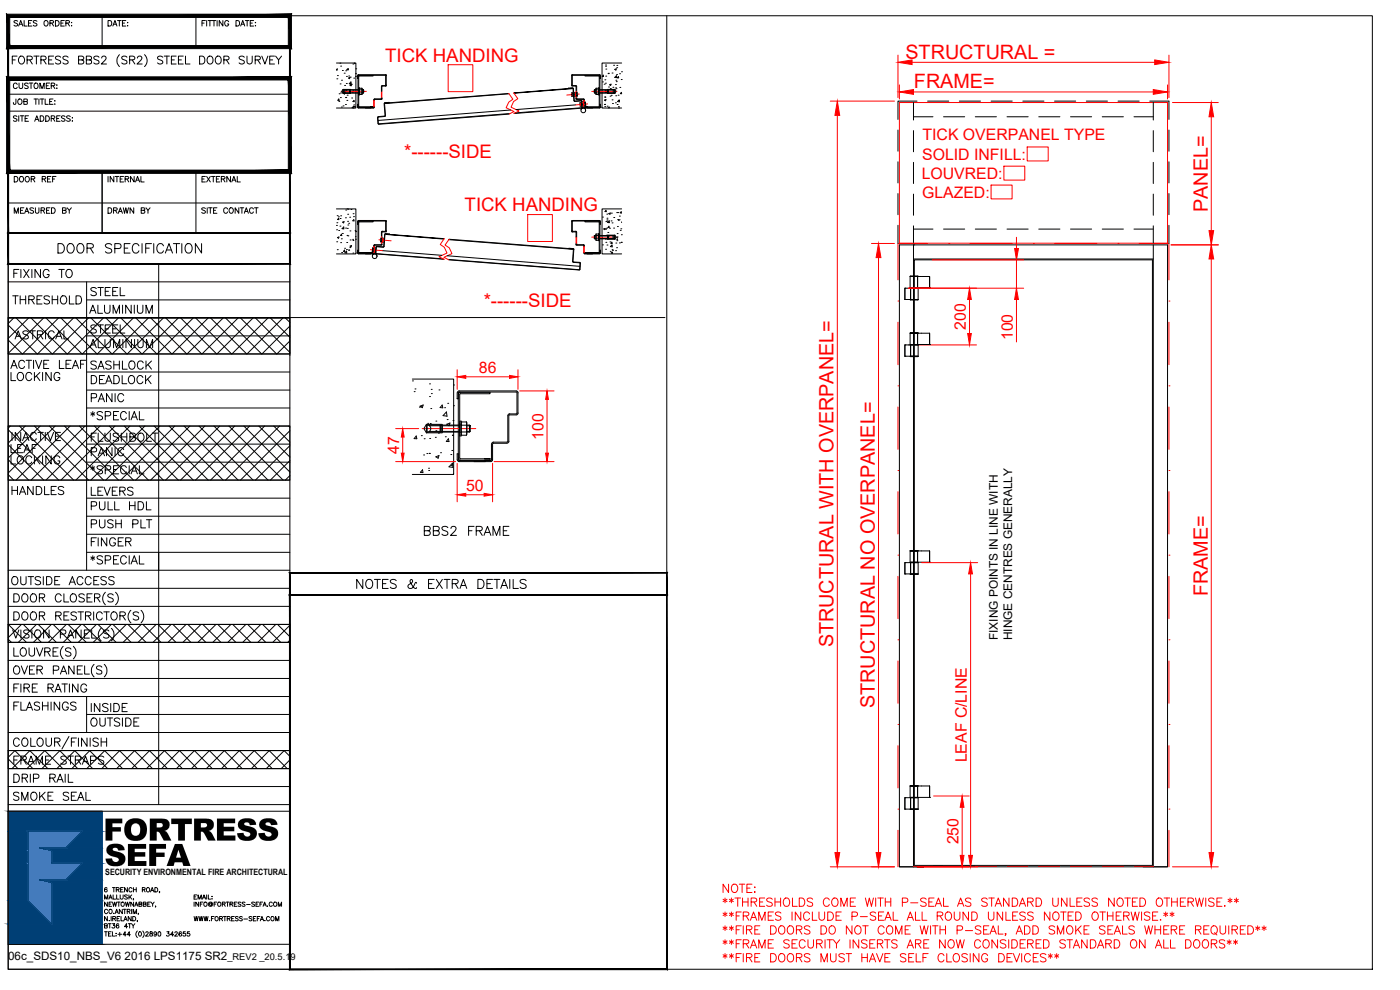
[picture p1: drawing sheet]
<svg xmlns="http://www.w3.org/2000/svg" width="420mm" height="297mm" viewBox="0 0 420 297" stroke-linecap="round" stroke-linejoin="round" font-family="sans-serif">
<defs><g id="words">
<g font-size="9.2">
<text x="31" y="252.2">FORTRESS</text>
<text x="31.4" y="259.8">SEFA</text>
</g>
<g font-size="6.2">
<text x="16.2" y="77.3">DOOR SPECIFICATION</text>
<text x="26.1" y="127.4">*SPECIAL</text>
<text x="125.9" y="161.9">BBS2 FRAME</text>
<text x="105.8" y="177.8">NOTES &amp; EXTRA DETAILS</text>
</g>
<g font-size="5.9" fill="#f00">
<text x="271.7" y="17.6">STRUCTURAL =</text>
<text x="274.3" y="26.5">FRAME=</text>
<text x="362.5" y="63.7" transform="rotate(-90 362.5 63.7)">PANEL=</text>
<text x="362.5" y="179" transform="rotate(-90 362.5 179)">FRAME=</text>
<text x="250.1" y="194.3" transform="rotate(-90 250.1 194.3)">STRUCTURAL WITH OVERPANEL=</text>
<text x="262.5" y="212.5" transform="rotate(-90 262.5 212.5)">STRUCTURAL NO OVERPANEL=</text>
</g>
<g font-size="5.7">
<text x="2.8" y="84.7">FIXING TO</text>
<text x="26.1" y="90">STEEL</text>
<text x="2.5" y="92.4">THRESHOLD</text>
<text x="25.8" y="95.2">ALUMINIUM</text>
<text x="26.1" y="101.2">STEEL</text>
<text x="3.2" y="103">ASTRICAL</text>
<text x="25.8" y="105.5">ALUMINIUM</text>
<text x="2.1" y="111.8">ACTIVE LEAF</text>
<text x="2.1" y="115.4">LOCKING</text>
<text x="26.1" y="116.4">DEADLOCK</text>
<text x="26.1" y="121.7">PANIC</text>
<text x="2.1" y="137.2">LEAF</text>
<text x="2.5" y="133.3">INACTIVE</text>
<text x="26.1" y="133.7">FLUSHBOLT</text>
<text x="26.1" y="137.9">PANIC</text>
<text x="26.1" y="143.6">*SPECIAL</text>
<text x="2.5" y="149.6">HANDLES</text>
<text x="26.1" y="149.9">LEVERS</text>
<text x="26.1" y="154.2">PULL HDL</text>
<text x="26.1" y="165.1">FINGER</text>
<text x="26.1" y="170.4">*SPECIAL</text>
<text x="2.1" y="176.7">OUTSIDE ACCESS</text>
<text x="2.8" y="208.8">FIRE RATING</text>
<text x="2.8" y="214.5">FLASHINGS</text>
<text x="26.1" y="214.8">INSIDE</text>
<text x="26.1" y="219.1">OUTSIDE</text>
<text x="2.8" y="236">DRIP RAIL</text>
<text x="2.8" y="241.3">SMOKE SEAL</text>
</g>
<g font-size="5.6" fill="#f00">
<text x="115.6" y="18.5">TICK HANDING</text>
<text x="121.3" y="47.3">*------SIDE</text>
<text x="139.4" y="63.4">TICK HANDING</text>
<text x="145.2" y="92.2">*------SIDE</text>
</g>
<g font-size="5.3">
<text x="26.1" y="111.8">SASHLOCK</text>
<text x="26.1" y="159.5">PUSH PLT</text>
<text x="2.8" y="230.4">FRAME STRAPS</text>
</g>
<text font-size="4.9" x="31" y="65.3">DRAWN BY</text>
<g font-size="4.8" fill="#f00">
<text x="276.8" y="47.9">SOLID INFILL:</text>
<text x="276.9" y="42.1">TICK OVERPANEL TYPE</text>
<text x="276.6" y="53.6">LOUVRED:</text>
<text x="276.7" y="59.3">GLAZED:</text>
<text x="289.9" y="98.9" transform="rotate(-90 289.9 98.9)">200</text>
<text x="304" y="102.1" transform="rotate(-90 304 102.1)">100</text>
<text x="290.2" y="228.8" transform="rotate(-90 290.2 228.8)">LEAF C/LINE</text>
<text x="287.6" y="253.4" transform="rotate(-90 287.6 253.4)">250</text>
</g>
<g font-size="4.7" fill="#f00">
<text x="143.7" y="112">86</text>
<text x="163.1" y="132" transform="rotate(-90 163.1 132)">100</text>
<text x="119.8" y="136.1" transform="rotate(-90 119.8 136.1)">47</text>
<text x="139.9" y="147.3">50</text>
</g>
<g font-size="4.4">
<text x="3.2" y="55.7">DOOR REF</text>
<text x="31" y="55.7">INTERNAL</text>
<text x="59.3" y="55.7">EXTERNAL</text>
</g>
<g font-size="3.6">
<text x="299.4" y="192.1" transform="rotate(-90 299.4 192.1)">FIXING POINTS IN LINE WITH</text>
<text x="303.7" y="192.1" transform="rotate(-90 303.7 192.1)">HINGE CENTRES GENERALLY</text>
</g>
<text font-size="3.5" x="2.5" y="288.1">06c_SDS10_NBS_V6 2016 LPS1175 SR2</text>
<text font-size="2.8" x="68.2" y="288.1">_REV2 _20.5.19</text>
<text font-size="2.6" x="31.6" y="262.6">SECURITY ENVIRONMENTAL FIRE ARCHITECTURAL</text>
</g></defs>
<!-- layer: ITEM_RENAME_LAYER -->
<g fill="none" stroke="#000" stroke-width=".3">
<path d="M107.3 32.1l.3 .3h4.5l.3-.3M107.4 31.9l.4 .3M107.4 31.3l-.1 .9M107.4 22.7v9.5M107.5 32.1l4.6 .2-4.4-.1M107.6 22.4h8.1M107.6 22.4l-.3 .3 .1 .8M107.7 22.9l.1 9.1M107.7 22.6h4.3v.2l-4.3 .1M107.7 32h4.3h-.8M107.8 22.6l-.4 .3M112 32v.2"/>
<path d="M112.1 32v.2M112.2 32.1l-.1 .1M112.3 32v.2M114.5 29.2l-.2 .5h-2l-.2 .6M114.5 25.9v1.5M114.6 25.9v1.5M114.6 29.2v.4M114.6 29.6l-.3 .2h-1.8l-.2 .5M115.3 31.1l.3 3.6M115.4 31.1l.3 3.6M115.5 30.8l1.3-.1-1.3 .2M115.5 30.8l-.2 .3"/>
<path d="M115.5 30.9l-.1 .1M115.6 34.7l-2.2 .4 .1 2 .2 .2M115.7 25.8l-1.1 .1M115.7 25.7l-1-.1-.2 .3M115.7 22.6l-8.2 .1M115.7 22.5v3.1M115.7 22.4l.3 .3-.1 2.9M115.7 34.7l-.3 .3-1.9 .2v1.9M115.8 25.5l-.1 .1M116 25.5l-.3 .3M152.7 28.1l-37 2.8M152.8 28.1l-37.1 2.8 1.3-.1"/>
<path d="M152.8 34.2l-39.1 3.1M153 34.1l-39.4 3M154.2 27.9l17.4-1.4-17.3 1.5M171.6 25.5l.3 .3 1 .1M171.7 22.7v2.9M171.8 25.5l1.1 .2 .2 .2M171.8 22.7l8.2-.1v9.6M171.9 22.4h8M171.9 22.4l-.3 .3v2.9M172.3 30.2l-.2-3.6-.3-.2h-1.2l1.4 .2 .3 3.8h2.3M172.4 30.2h2.1l.2 .2M172.9 29.2l.1 .6h2.1l.1 .5"/>
<path d="M172.9 25.9v1.5M173.1 29.2v.5h2l.3 .2M173.1 25.9v1.5M174.5 30.4l.1 1.9M174.6 32.5l-20.3 1.6M174.6 32.3l-20.1 1.6M174.7 30.4l.1 1.8-.2 .2M175.2 32v.2M175.2 32.1l.3 .3h4.4l.3-.3M175.3 30v.3M175.3 32v.2M175.4 32.1l.1 .1"/>
<path d="M175.6 32v.2M176.3 32h-.7h4.1M179.7 22.6h-4.1v.2l4.3 .1M179.8 22.6l.3 .3M179.8 22.9v9.1M179.9 22.4l.3 .3v.8h-.2M180 32.1l-4.5 .2 4.2-.1M180 31.3h.2v.9M180.1 31.9l-.3 .3M107.3 66.4l.1 .9M107.4 75.7l.3 .3h4.4l-4.6-.1M107.4 75.1l-.1 .8 .3 .3 4.5-.1 .2-.3"/>
<path d="M107.4 66.4v9.5M107.7 75.7l4.3 .1h-.8M107.7 66.4h4.3v.2h-4.3v9.1M107.8 66.3l-.4 .3M112 75.8v.2M112.1 75.8v.2M112.4 73.4h1.9M112.5 73.4l-.4 .6M112.8 75.9l20.2 1.8M112.9 74.2l-.1 1.8M113 74.1l2 .1M113.1 73.9h2"/>
<path d="M113.1 73.9l-.3 .3-.1 1.7 .2 .3 20.4 1.6M114.5 72.9l-.1 .5M114.5 69.7v1.4M114.6 69.7v1.4M114.6 72.9v.4M114.6 73.3l-.3 .3h-1.8l-.2 .4M115.3 73.9l-.3 .3M115.4 70.3l-.3 3.6M115.4 70.3l.3-.2 1.2 .1-1.3 .1M115.5 70.3l-.2 3.7M115.7 69.6h-1.1M115.7 69.4h-1l-.2 .2"/>
<path d="M115.7 66.3l-8.2 .1M115.7 66.2h-8.1l-.3 .2M115.7 66.3l.1 .1M115.7 66.2l.3 .2M115.7 66.4v3M115.9 66.4l.1 2.9-.3 .2M133.3 71.6l-17.4-1.3 17.3 1.4M134.5 77.8l39.3 3.1M134.7 71.9l37.1 2.9-1.3-.2M134.7 78l39.3 3 .1-2.2-2.1-.2M134.8 71.8l37 2.9M171.6 66.4l.1 3 1.2 .2"/>
<path d="M171.6 66.4l.3-.2h8l.3 .2M171.7 66.4v2.9M171.8 69.3l1.1 .1 .2 .2M171.8 66.4h8.2M172 74.6l-1.3-.1 1.3 .2M172 74.7l-.1 3.9 2.2 .4M172 74.6l.3 .2M172.2 74.8l-.1 3.8M172.9 72.9l.1 .6 2.1 .1 .1 .4M172.9 69.7v1.4M173.1 72.9l.1 .5M173.1 69.7v1.4"/>
<path d="M173.1 73.4h2M174.1 79l-.3 1.9M175.1 73.4l.3 .3M175.3 73.7v.3M175.3 75.8v.1M175.4 75.9l.1 .1M175.6 75.8v.2M179.7 66.4h-4.1v.2h4.2v9.1M179.8 66.3l.3 .3M179.9 75.7l-4.3 .1h.7M180 66.4v9.5l-4.5 .1h4.2l.4-.3M180 75.1h.2v.8l-.3 .3-4.4-.1-.3-.3"/>
<path d="M180.2 66.4v.9h-.2M274.2 73.5h.1M274.2 77.7h71.9M274.2 73.5v186.6M274.4 78h71.5v181.7h-71.5zM346.1 73.5v186.6M269.9 260.1h80.5M277.2 260.1h-7.3v-186.6h80.5v186.6h-7.3"/>
</g>
<!-- layer: Hidden0.25 -->
<g fill="none" stroke="#f00" stroke-width=".3">
<path d="M112.1 30.3v1.7M112.3 30.3v1.7M114.5 27.4v1.8M114.6 27.4v1.8M171.9 27.8h.3h-.2M172 28.9h.3M172.2 28.1h-.7M172.3 28.6l-.8 .1M172.3 28.8l-.3 .1M172.5 27.8l.1 1.1M172.6 27.8l.1 1.1M172.9 27.4v1.8"/>
<path d="M173.1 27.4v1.8M174.5 30.8h.2M174.5 31.8h.3h-.2M174.7 30.8h-.2M174.8 31l-.8 .1M174.8 31.6l-.7 .1M175 30.7l.1 1.1M175.2 30.3v1.7M175.2 30.7l.1 1.1M175.3 30.3v1.7M112.1 74v1.8M112.3 74v1.8"/>
<path d="M112.4 74.5l-.1 1.1M112.5 74.5l-.1 1.1M114.5 71.1v1.8M114.6 71.1v1.8M114.9 71.5l-.1 1.1M115 71.5l-.1 1.1M172.9 71.1v1.8M173.1 71.1v1.8M175.2 74v1.8M175.3 74v1.8M274.2 259.9h5.8M283.2 259.9h6.3"/>
<path d="M292.7 259.9h6.3M302.2 259.9h6.4M311.7 259.9h6.4M321.3 259.9h6.3M330.8 259.9h6.3M340.3 259.9h5.8"/>
</g>
<!-- layer: STRUCTURE -->
<g fill="none" stroke="#f00" stroke-width=".3">
<path d="M278.4 73.1h-8.9v10.9M284.7 73.1h.1M291.1 73.1h12.7M310.1 73.1h.1M316.5 73.1h12.7M335.5 73.1h.1M341.9 73.1h8.9v10.9M269.5 90.3h.1M269.5 96.7v12.7M350.8 90.3h.1M350.8 96.7v12.7M269.5 115.8h.1"/>
<path d="M350.8 115.8h.1M269.5 122.1v12.7M350.8 122.1v12.7M269.5 141.2h.1M269.5 147.5v12.7M350.8 141.2h.1M350.8 147.5v12.7M269.5 166.6h.1M269.5 172.9v12.7M350.8 166.6h.1M350.8 172.9v12.7M269.5 192h.1"/>
<path d="M269.5 198.3v12.7M350.8 192h.1M350.8 198.3v12.7M269.5 217.4h.1M350.8 217.4h.1M269.5 223.7v12.7M350.8 223.7v12.7M269.5 242.8h.1M269.5 249.1v11M350.8 242.8h.1M350.8 249.1v11"/>
</g>
<!-- layer: ITEM_RENAME -->
<g fill="none" stroke="#000" stroke-width=".3">
<path d="M103 26.8l-.4 .6 .4 .6M103 26.8h2.2v1.2h-2.2M103 26.8v1.2M103.1 26.9a.49 .49 0 0 1 .4 .5 .49 .49 0 0 1-.4 .5M103.3 27.8h1.6M103.3 27h1.6M104.9 27h.3v.9h-.3M104.9 26.9h-1.9v1h1.9M104.9 26.9v1M105.2 27.8h2.5M105.2 27h2.5M107.7 28h.2"/>
<path d="M107.9 26.6l-.2-.2v2.1l.2-.2M107.9 26.5l.8 .1-.1 1.7h-.7zM107.9 26.4v1.5M108.6 27l-3.4-.1v1h2.5M108.6 27.9h-.7v.4M108.6 26.9v1l.5-.1M108.6 26.4v.5M108.7 27h.4M108.7 26.9h.4M109.1 27.9h-.5v.4M109.1 26.9v1zM178.4 27.8h.5"/>
<path d="M178.4 27h.5M178.5 26.9v1zM178.5 26.9l1.1 .1M178.9 26.5l.8 .1-.1 1.7h-.7zM178.9 26.4v1.5M178.9 27.9v.4M179.6 27.9h-1.1M179.6 27.9v.4M179.6 26.4v1.5M179.7 26.9h2.6v1h-2.5M179.7 26.6l.1-.2v2.1l-.1-.2M179.7 28h.1"/>
<path d="M179.8 27.8h2.5M179.8 27h2.5M180.2 32.2h.3M182.6 27h-.3v.9h.3M182.6 27.8h1.5M182.6 27h1.5M182.6 26.9h1.8v1h-1.8M182.6 26.9v1M184.5 26.9a.49 .49 0 0 0-.5 .5 .49 .49 0 0 0 .5 .5M184.5 26.8l.4 .6-.4 .6M184.5 26.8h-2.2v1.2h2.2M184.5 26.8v1.2"/>
<path d="M107 75.9h.3M178.4 70.8l.1-.1v1zM178.4 71.6h.5M178.4 70.8h.5M178.5 70.7h1.1M178.5 71.7h1.1M178.9 70.2l.8 .1-.1 1.8-.7-.1zM178.9 70.2v1.9M179.6 70.2v1.9M179.7 70.3l.1-.2v2.1l-.1-.2M179.7 70.6l2.6 .1M179.7 71.7h.1"/>
<path d="M179.8 71.6h2.5M179.8 70.8h2.5M182.3 70.7v1h-2.5M182.3 70.7h.3v1h-.3zM182.6 70.7h1.8v1h-1.8zM182.6 71.6h1.5M182.6 70.8h1.5M184.5 70.6a.49 .49 0 0 0-.5 .5 .49 .49 0 0 0 .5 .5M184.5 70.6l.4 .5-.4 .7M184.5 70.6v1.2M184.5 70.6h-2.2v1.2h2.2M271.6 89.9h.1"/>
<path d="M271.6 86.5h.1M271.6 89.9h1.7M271.6 89.9v-3.4h1.7v3.4M271.6 86.5v3.4M273.1 83h2.3v3.3h-2.3zM273.1 82.9h2.4M273.1 89.9h2.4zM273.1 100h2.3v3.4h-2.3zM273.1 99.9h2.4zM273.1 99.9h2.4M273.1 83h2.4M273.1 89.9h.1"/>
<path d="M273.1 100h2.4M273.2 82.8l2.3 .1zM273.3 89.9h2.2M273.3 86.5h2.2M273.3 86.5v3.4h2.2M275.4 83v3.3M275.4 100v3.4M275.4 83h3.6v3.3M275.4 100h3.6v3.4M275.5 86.3v3.6M279 86.3h.1M279 83v3.3z"/>
<path d="M279 86.3l-5.9 .2M279 100v3.4zM137.5 119.6h-.3v-1.7l.6-.6 17.4 .1 .2 .5v6.3l-.5 .3-1.9-.1-.3 .3M137.8 117.6h17.1M137.8 117.6l-.3 .3v20.1M138.2 117.7h8.9v.4h-8.9M138.2 117.7l-.5 .2-.2 .4M138.2 118.1l-.2 .2v19.1l.2 .3h8.9h-1.6M154.9 117.6l.3 .1v6.4h-2.2l-.6 .6M271.6 106.9h.1M271.6 103.5h.1M271.6 106.9h1.7"/>
<path d="M271.6 106.9v-3.4h1.7v3.4M271.6 103.5v3.4M273.1 106.9h2.4zM273.1 106.9h.1M273.3 106.9h2.2M273.3 103.5h2.2M275.5 103.4v3.5h-2.2v-3.4M279 103.4h.1M279 103.4l-5.9 .1M128 127.3l-.8 1.3 .8 1.3M128 127.3h4.7v2.6h-4.7M128 127.3v2.6"/>
<path d="M128.2 127.5h3.9v2.2h-3.9zM128.2 127.5a1.08 1.08 0 0 1 1.1 1.1 1.08 1.08 0 0 1-1.1 1.1M128.8 129.4h3.3M128.8 127.7h3.3M132.1 127.6h.6v2h-.6M132.7 129.4h5.3M132.7 127.7h5.3M137.2 137.9l.6 .6h9.4M137.5 137.4l.2 .5 .5 .2h8.9h-1.7M137.5 137.9l.3 .3h9.4h-1.8M137.5 136.2h-.3v1.8M138 127.5h-5.3v2.2h5.3"/>
<path d="M138 127.5h.4M138 129.7h.4M138.4 126.8v-.4h-.4v4.4h.4v-.4M138.5 126.6h1.5l.1 .2-.1 3.8h-1.5l-.1-.2zM138.5 129.6v.9M138.5 126.6v.9M140 127.6h-1.5l-.1 .8 .1 1.2h1.5M140 126.6l.1 1.8-.1 2.1M140.1 129.4h1M140.1 127.7h1M140.1 127.5h.8M140.1 129.7h.8"/>
<path d="M140.9 127.5l.2 .2v1.7l-.2 .3zM147.1 137.7v.4M147.5 137.9l-.2 .3M147.8 137.9l-.5 .6M148.1 133h4M148.1 133l-.3 .2v4.8M152.4 124.7v7.7M152.4 132.4l-.3 .3h-4l-.5 .2-.1 5.1M152.7 124.7v7.7M152.7 132.4l-.5 .6M271.6 172.2h.1M271.6 168.8h.1"/>
<path d="M271.6 172.2h1.7M271.6 172.2v-3.4h1.7v3.4M271.6 168.8v3.4M273.1 165.3h2.3v3.4h-2.3zM273.1 165.3h2.4zM273.1 172.2h2.4zM273.1 172.2h.1M273.3 172.2h2.2M273.3 168.8h2.2M275.4 165.3v3.4M275.4 165.3h3.6v3.4M275.5 168.7v3.5h-2.2v-3.4"/>
<path d="M279 168.7h.1M279 165.3v3.4zM279 168.7l-5.9 .1M271.6 239.3h.1M271.6 239.3v3.5M273.1 235.8h2.3v3.5h-2.3zM273.1 235.8h2.4zM273.3 239.3h2.2M273.3 239.3v3.5h2.2M275.4 235.8v3.5M275.4 235.8h3.6v3.5M275.5 239.3v3.5"/>
<path d="M279 239.3h.1M279 235.8v3.5zM279 239.3h-5.9M271.6 242.8h.1M271.6 242.8h1.7M271.6 242.8v-3.5h1.7v3.5M273.1 242.8h2.4zM273.1 242.8h.1M273.3 242.8h2.2"/>
</g>
<!-- layer: Production Dimensions -->
<g fill="none" stroke="#f00" stroke-width=".3">
<path d="M134.5 19.4h7.4v8.1h-7.4zM269.5 16.5v12.8M273.7 18.7h72.8M350.8 16.5v12.8M249.2 30.3h19.2M251.3 34.6v221.2M269.9 25.5v4.2M269.9 30.8h80.5v42.2h-80.5zM274.2 27.6h71.9M350.4 25.5v4.2M351.9 30.8h13.7M363.5 35v34.2"/>
<path d="M297.4 55.5h6.3v4.2h-6.3zM301.3 49.9h6.3v4.1h-6.3zM308.3 44.1h6.3v4.2h-6.3zM158.4 64.4h7.4v8.1h-7.4zM261.5 73.1h6.9M263.7 77.3v178.5M279.7 78h27.5M305.1 71.2v3.4M305.1 78v8.5M351.5 73.5h14.1M363.5 77.7v178.1M272.6 86.5h34.6"/>
<path d="M291 89.9v10.2M305.1 89.9v12.7M137.2 110.9v5.9M139.8 113.1h13.1M155.4 110.9v5.9M156 117.3h10.3M164.2 119.8v16.2M272.6 103.5h20.5M118.7 138.5h18M118.7 128.6h6.9M120.9 131.1v4.9M137.2 139v11.6"/>
<path d="M147.8 139v11.6M148.3 138.5h18M139.8 148.4h5.5M276.6 168.8h16.8M291.3 172.2v84.5M280.2 238.8h10.7M288.8 242.2v14.5M217 269.8l1.2 .7M217 274l1.2 .7M217 278.2l1.2 .6M217.6 269.4v1.5M217.6 273.6v1.4"/>
<path d="M217.6 277.8v1.4M218.2 269.8l-1.2 .7M218.2 274l-1.2 .7M218.2 278.2l-1.2 .6M218.7 265.3v2.5l-1.7-2.5v2.5M218.9 269.8l1.2 .7M218.9 274l1.2 .7M218.9 278.2l1.2 .6M219.5 269.4v1.5M219.5 273.6v1.4M219.5 277.8v1.4M219.7 265.6a1.14 1.14 0 0 1 1.6 .2 1.14 1.14 0 0 1-.2 1.6 .9 .9 0 0 1-1 .4 .9 .9 0 0 1-.6-1z"/>
<path d="M220.1 269.8l-1.2 .7M220.1 274l-1.2 .7M220.1 278.2l-1.2 .6M220.6 269.4h1.6M220.9 274.8h1M220.9 279h1M221.4 269.4v2.5M221.9 265.3h1.6M222.5 273.6h-1.6v2.5M222.5 277.8h-1.6v2.5M222.7 265.3v2.5M222.8 269.4v2.5"/>
<path d="M222.8 270.6h1.7M223.1 274.8l1.4-.1 .2-.4-.1-.5-1.5-.2v2.5M223.1 277.8v2.5M223.9 274.8l.8 1.3M224 279l1.4-.2 .3-.6-.6-.4h-1.1v2.5M224.2 266.5h.9M224.5 269.4v2.5M224.8 279l.9 1.3M225.2 276.1l.9-2.5 1 2.5M225.4 270.6l1.5-.1 .2-.6-.6-.5h-1.1v2.5M225.6 275.3h1.1M225.7 265.3h-1.5v2.5h1.5"/>
<path d="M226.3 270.6l.8 1.3M226.4 266.2h.3zM226.4 267.7h.3zM226.5 279h1M227.7 276.1v-2.5l.9 2.5 1-2.5v2.5M228 270.6h.9M228 277.8h-1.5v2.5h1.5M229.5 269.4h-1.5v2.5h1.5M230.5 274.8h1M231.3 277.8h.8a1.33 1.33 0 0 1 .9 1.2 1.33 1.33 0 0 1-.9 1.3h-.8zM231.8 269.8a.95 .95 0 0 0-.9-.4 .95 .95 0 0 0-.8 .6l.2 .4 1.3 .6 .2 .6-.3 .3a1.26 1.26 0 0 1-1.4-.3M232.1 273.6h-1.6v2.5h1.6"/>
<path d="M232.6 270.6h1.7M232.6 269.4v2.5M233.9 278.2l.2-.3a1.24 1.24 0 0 1 1.5 .8 1.24 1.24 0 0 1-.7 1.6 1.27 1.27 0 0 1-1.2-.8 1.27 1.27 0 0 1 .2-1.3zM234.3 269.4v2.5M234.4 274a.94 .94 0 0 0-1.7 .2l.5 .5 .9 .3 .3 .7a1.04 1.04 0 0 1-1.7 0M235.5 269.6a1.21 1.21 0 0 1 1.5 .5 1.21 1.21 0 0 1-.2 1.5 .95 .95 0 0 1-1.1 .3 .95 .95 0 0 1-.6-.9v-.6zM236.5 278.2a.9 .9 0 0 1 1.1-.4 .9 .9 0 0 1 .6 1 1.05 1.05 0 0 1-.2 1.1 1.05 1.05 0 0 1-1.2 .2l-.5-.8zM237.7 273.6v2.5M237.8 269.4v2.5h1.5M239 279l1.5-.2 .2-.3-.1-.5-.5-.2h-1.1v2.5M239.9 269.4h.8a1.33 1.33 0 0 1 .8 1.3 1.33 1.33 0 0 1-.8 1.2h-.8zM239.9 279l.8 1.3"/>
<path d="M240.3 273.6v2.5l-1.6-2.5v2.5M243 274.2a.91 .91 0 0 0-1.1-.6 .91 .91 0 0 0-.7 1 1.08 1.08 0 0 0 .2 1.1 1.08 1.08 0 0 0 1.2 .3l.4-.5M243.1 278.2a.95 .95 0 0 0-.9-.5 .95 .95 0 0 0-.8 .7l.2 .4 1.2 .4 .3 .7a1.16 1.16 0 0 1-1.7 0M243.8 273.6v2.5h1.4M243.9 269.8a.92 .92 0 0 0-.9-.4 .92 .92 0 0 0-.8 .6l.5 .5 1 .4a.63 .63 0 0 1 0 1 1.26 1.26 0 0 1-1.5-.3M245.8 273.6v1.8a.86 .86 0 0 0 .8 .7 .86 .86 0 0 0 .9-.7v-1.8M246.4 277.8h.8a1.33 1.33 0 0 1 .9 1.2 1.33 1.33 0 0 1-.9 1.3h-.8zM248.4 273.6h.9a1.32 1.32 0 0 1 .8 1.3 1.32 1.32 0 0 1-.8 1.2h-.9zM248.9 270a.92 .92 0 0 0-1.1-.6 .92 .92 0 0 0-.7 1v.6a.91 .91 0 0 0 .7 .9 .91 .91 0 0 0 1.1-.6M249 278.2a.93 .93 0 0 1 1.1-.4 .93 .93 0 0 1 .6 1 1.05 1.05 0 0 1-.4 1.3 1.05 1.05 0 0 1-1.3-.2l-.2-.6zM249.2 260.1h19.2M249.9 269.8a.9 .9 0 0 1 1-.3 .9 .9 0 0 1 .6 .9v.6a.95 .95 0 0 1-1 1 .95 .95 0 0 1-.9-1z"/>
<path d="M250.9 274.8h1M252.3 271.9v-2.5l1 2.5 1-2.5v2.5M252.5 273.6h-1.6v2.5h1.6M255.2 270.6h1M255.7 274.9h1.1a.66 .66 0 0 0 .6-.6 .66 .66 0 0 0-.6-.7h-1.1v2.5M255.7 277.8v2.5l-1.7-2.5v2.5M256.8 269.4h-1.6v2.5h1.6M256.8 278.2l.2-.3a1.24 1.24 0 0 1 1.5 .8 1.24 1.24 0 0 1-.8 1.6 1.27 1.27 0 0 1-1.2-.8 1.27 1.27 0 0 1 .3-1.3zM258.2 275h2.1M258.9 277.8h1.7M259.7 269.4l.6 2.5 .6-2.5 .6 2.5 .6-2.5M259.7 277.8v2.5"/>
<path d="M262.8 274a.94 .94 0 0 0-1.6 .2l.4 .5 1 .3 .2 .7a1.04 1.04 0 0 1-1.6 0M262.8 269.4v2.5M263.4 269.4h1.7M263.7 274.8h.9M264.2 269.4v2.5M265.2 273.6h-1.5v2.5h1.5M265.3 278.4a.94 .94 0 0 0-1-.6 .94 .94 0 0 0-.8 1 1.05 1.05 0 0 0 .4 1.3 1.05 1.05 0 0 0 1.3-.2l.1-.2M265.6 276.1l.9-2.5 1 2.5M265.7 270.6h1.6M265.7 269.4v2.5M265.9 275.3h1.2M266.3 278.2l.2-.3a1.24 1.24 0 0 1 1.5 .8 1.24 1.24 0 0 1-.7 1.6 1.27 1.27 0 0 1-1.2-.8 1.27 1.27 0 0 1 .2-1.3z"/>
<path d="M267.3 269.4v2.5M268.1 273.6v2.5h1.4M270.8 270.7h1.1l.6-.4a.68 .68 0 0 0-.6-.9h-1.1v2.5M271.7 279h.9M272.2 276.1l1-2.5 1 2.5M272.6 275.3h1.2M273.2 277.8h-1.5v2.5h1.5M273.3 270.9h2.2M274.7 273.6v2.5h1.4M275.3 260.1h18.1M276.1 277.8l.6 2.5 .7-2.5 .6 2.5 .6-2.5M276.7 273.6v2.5h1.5"/>
<path d="M278 269.8a.95 .95 0 0 0-1-.4 .95 .95 0 0 0-.7 .6l.4 .5 1 .4 .3 .7a1.16 1.16 0 0 1-1.7 0M278.8 270.6h.9M279.3 277.8v2.5M279.9 277.8h1.6M280.3 269.4h-1.5v2.5h1.5M280.7 271.9l.9-2.5 1 2.5M280.7 277.8v2.5M281.1 271.1h1.1M281.3 274.8l1.4-.1 .3-.4-.2-.5-1.5-.2v2.5M282.1 274.8l.9 1.3M282.1 279h1.7M282.1 277.8v2.5"/>
<path d="M283.2 269.4v2.5h1.4M283.8 277.8v2.5M283.9 274a1.14 1.14 0 0 1 1.6 .1 1.14 1.14 0 0 1-.2 1.6l-.2 .3a1.2 1.2 0 0 1-1.4-.5 1.2 1.2 0 0 1 .2-1.5zM286.4 273.6v1.8a.86 .86 0 0 0 .8 .7 .86 .86 0 0 0 .9-.7v-1.8M287.2 279.1h1.1a.67 .67 0 0 0 .6-.5 .67 .67 0 0 0-.2-.7l-1.5-.1v2.5M287.4 271.9l.9-2.5 1 2.5M287.7 271.1h1.2M289.7 279.2h2.2M290.7 273.6v2.5l-1.7-2.5v2.5M291.4 269.8a.92 .92 0 0 0-.9-.4 .92 .92 0 0 0-.8 .6l.5 .5 1 .4a.63 .63 0 0 1 0 1 1.26 1.26 0 0 1-1.5-.3M291.6 273.6h.9a1.35 1.35 0 0 1 .8 1.3 1.35 1.35 0 0 1-.8 1.2h-.9zM294.4 278.2a.95 .95 0 0 0-.9-.5 .95 .95 0 0 0-.8 .7l.2 .4 1.2 .4 .3 .7a1.16 1.16 0 0 1-1.7 0"/>
<path d="M295.2 279h1M296.3 269.8a.95 .95 0 0 0-.9-.4 .95 .95 0 0 0-.8 .6l.3 .4 1.1 .5 .3 .7a1.16 1.16 0 0 1-1.7 0M296.6 273.6v1.8a.83 .83 0 0 0 .9 .7 .83 .83 0 0 0 .8-.7v-1.8M296.8 277.8h-1.6v2.5h1.6M296.8 269.4h1.6M297.5 279.4h1.2M297.6 269.4v2.5M298.7 271.9l.9-2.5 1 2.5M299 271.1h1.2M299.6 277.8v2.5h1.4M300.9 273.6v2.5l-1.6-2.5v2.5M301.9 273.6v2.5h1.4"/>
<path d="M302.8 269.4v2.5l-1.6-2.5v2.5M303.8 269.4a1.37 1.37 0 0 1 1.6 .8 1.37 1.37 0 0 1-.4 1.7h-1.2zM303.9 274.8h.9M305.3 279.4h1.2M305.4 273.6h-1.5v2.5h1.5M305.9 271.9l1-2.5 .9 2.5M306.3 271.1h1.2M307.5 277.8h.8a1.35 1.35 0 0 1 .8 1.2 1.35 1.35 0 0 1-.8 1.3h-.8zM307.7 274a.97 .97 0 0 0-1.7 .2l.5 .5 1 .3 .2 .7a1.08 1.08 0 0 1-1.7 0M308.4 270.6l1.4-.1 .3-.6-.6-.5h-1.1v2.5M309.2 270.6l.9 1.3M310 277.8h.8a1.35 1.35 0 0 1 .8 1.2 1.35 1.35 0 0 1-.8 1.3h-.8z"/>
<path d="M310.1 274a.98 .98 0 0 0-1.7 .2l.3 .4 1.1 .4 .3 .7a1.08 1.08 0 0 1-1.7 0M310.9 269.4h.8a1.33 1.33 0 0 1 .9 1.3 1.33 1.33 0 0 1-.9 1.2h-.8zM315.1 273.6v2.5l-1.7-2.5v2.5M315.9 269.4v1.8a.83 .83 0 0 0 .9 .7 .83 .83 0 0 0 .8-.7v-1.8M316.1 274a1.14 1.14 0 0 1 1.7 .1 1.14 1.14 0 0 1-.2 1.6 .9 .9 0 0 1-1.1 .4 .9 .9 0 0 1-.6-.9zM316.5 278.2a.95 .95 0 0 0-.9-.5 .95 .95 0 0 0-.8 .7l.3 .4 1.2 .4 .2 .7a1.16 1.16 0 0 1-1.7 0M318.3 273.6h1.7M319.2 273.6v2.5M320.2 269.4v2.5l-1.6-2.5v2.5M320.5 277.9a1.24 1.24 0 0 1 1.5 .8 1.24 1.24 0 0 1-.7 1.6 1.31 1.31 0 0 1-1.2-1 1.31 1.31 0 0 1 .4-1.4zM320.5 274.8h1M321.1 269.4v2.5h1.5"/>
<path d="M322.1 273.6h-1.6v2.5h1.6M322.8 273.6h.8a1.32 1.32 0 0 1 .9 1.3 1.32 1.32 0 0 1-.9 1.2h-.8zM322.8 277.8v2.5M323.2 270.6h.9M323.4 278.8l1.1 1.5M324.5 277.8l-1.7 1.6M324.7 269.4h-1.5v2.5h1.5M325.3 279h1M326.9 277.8h-1.6v2.5h1.6M327 269.8a.92 .92 0 0 0-.9-.4 .92 .92 0 0 0-.8 .6l.2 .4 1.3 .5a.63 .63 0 0 1 0 1 1.26 1.26 0 0 1-1.5-.3M328 274a.92 .92 0 0 1 1-.3 .92 .92 0 0 1 .6 .9v.6a.95 .95 0 0 1-.9 1 .95 .95 0 0 1-1-1zM329.4 269.8a.92 .92 0 0 0-.9-.4 .92 .92 0 0 0-.8 .6l.5 .5 .9 .4a.63 .63 0 0 1 0 1 1.26 1.26 0 0 1-1.4-.3"/>
<path d="M330.1 273.6h1.7M330.9 273.6v2.5M331.6 278.2a.96 .96 0 0 0-1.7 .2l.3 .4 1.2 .4 .2 .7a1.16 1.16 0 0 1-1.7 0M332.4 274.8h1.6M332.4 273.6v2.5M332.5 279h.9M334 277.8h-1.5v2.5h1.5M334 273.6v2.5M334.4 269.4v2.5l-1.7-2.5v2.5M334.7 279.4h1.2M335 274.8h.9M335.7 269.6a1.21 1.21 0 0 1 1.4 .5 1.21 1.21 0 0 1-.2 1.5 .95 .95 0 0 1-1.1 .3 .95 .95 0 0 1-.6-.9v-.6z"/>
<path d="M336.5 273.6h-1.5v2.5h1.5M336.9 277.8v2.5h1.4M337.2 274.8l1.5-.1 .2-.4-.1-.5-1.6-.2v2.5M337.6 269.4h1.7M338.1 274.8l.8 1.3M338.4 269.4v2.5M339.5 273.6l.6 2.5 .6-2.5 .6 2.5 .6-2.5M339.9 270.6h.9M340.4 278.2a.92 .92 0 0 0-.8-.5 .92 .92 0 0 0-.8 .7l.2 .4 1.2 .4 .2 .7a1.12 1.12 0 0 1-1.6 0M341.4 269.4h-1.5v2.5h1.5M342.1 269.4h.8a1.33 1.33 0 0 1 .9 1.3 1.33 1.33 0 0 1-.9 1.2h-.8zM342.6 273.6v2.5"/>
<path d="M343.5 277.8l.6 2.5 .6-2.5 .6 2.5 .6-2.5M345.1 274a.97 .97 0 0 0-1.7 .2l.5 .5 .9 .3 .3 .7a1.08 1.08 0 0 1-1.7 0M345.9 274.8h1M346.6 279h1.7M346.6 277.8v2.5M347.2 269.8l.3-.2a1.24 1.24 0 0 1 1.5 .8 1.24 1.24 0 0 1-.8 1.5 1.27 1.27 0 0 1-1.2-.7 1.27 1.27 0 0 1 .2-1.4zM347.5 273.6h-1.6v2.5h1.6M348.2 276h.2zM348.3 277.8v2.5M349.2 274l1.2 .7M349.2 279h1M349.4 269.4h1.6"/>
<path d="M349.8 273.6v1.4M350.2 269.4v2.5M350.4 274l-1.2 .7M350.8 277.8h-1.6v2.5h1.6M351.2 274l1.1 .7M351.5 279l1.4-.2 .3-.6-.6-.4h-1.1v2.5M351.6 270.6h1.7M351.6 269.4v2.5M351.7 273.6v1.4M351.9 260.1h13.7M352.3 274l-1.1 .7M352.3 279l.9 1.3"/>
<path d="M353.3 269.4v2.5M354 279h1M354.2 270.6h1M355.6 277.8h-1.6v2.5h1.6M355.8 269.4h-1.6v2.5h1.6M356.5 270.6l1.4-.1 .3-.3-.1-.5-.5-.3h-1.1v2.5M357.3 270.6l.9 1.3M358.8 269.4l.6 2.5 .6-2.5 .6 2.5 .5-2.5M358.8 279l1.4-.2 .2-.3-.1-.5-.5-.2h-1v2.5M359.6 279l.8 1.3M361.3 279h.9M361.9 269.4v2.5"/>
<path d="M362.8 277.8h-1.5v2.5h1.5M363.6 278.2a.93 .93 0 0 1 1.1-.4 .93 .93 0 0 1 .6 1 1.05 1.05 0 0 1-.3 1.3 1.05 1.05 0 0 1-1.4-.2l-.2-.6zM364.4 269.8a.92 .92 0 0 0-.9-.4 .92 .92 0 0 0-.8 .6l.2 .4 1.3 .5a.63 .63 0 0 1 0 1 1.26 1.26 0 0 1-1.5-.3M364.5 279.8l.7 .7M365.2 270.6h.9M366.1 277.8v1.8a.86 .86 0 0 0 .9 .7 .86 .86 0 0 0 .8-.7v-1.8M366.7 269.4h-1.5v2.5h1.5M367.5 271.9h.2zM368.6 269.8l1.1 .7M368.8 277.8v2.5M369.1 269.4v1.5M369.7 279l1.4-.2 .3-.6-.6-.4h-1.1v2.5"/>
<path d="M369.7 269.8l-1.1 .7M370.5 269.8l1.1 .7M370.5 279l.9 1.3M371.1 269.4v1.5M371.6 269.8l-1.1 .7M372.2 279h1M373.8 277.8h-1.6v2.5h1.6M374.5 277.8h.8a1.33 1.33 0 0 1 .9 1.2 1.33 1.33 0 0 1-.9 1.3h-.8zM376.9 278.2l1.2 .6M377.4 277.8v1.4M378.1 278.2l-1.2 .6M378.8 278.2l1.2 .6"/>
<path d="M379.3 277.8v1.4M380 278.2l-1.2 .6M217 282.3l1.2 .7M217 286.5l1.2 .7M217.6 282v1.4M217.6 286.1v1.5M218.2 282.3l-1.2 .7M218.2 286.5l-1.2 .7M218.9 282.3l1.2 .7M218.9 286.5l1.2 .7M219.5 282v1.4M219.5 286.1v1.5"/>
<path d="M220.1 282.3l-1.2 .7M220.1 286.5l-1.2 .7M220.9 283.2h1M220.9 287.3h1M222.5 282h-1.6v2.5M222.5 286.1h-1.6v2.5M223.1 283.2l1.4-.2 .2-.4-.1-.4-1.5-.2v2.5M223.1 286.1v2.5M223.9 283.2l.8 1.3M224 287.3l1.4-.1 .3-.6-.6-.5h-1.1v2.5M224.8 287.3l.9 1.3M225.2 284.5l.9-2.5 1 2.5"/>
<path d="M225.6 283.6h1.1M226.5 287.3h1M227.7 284.5v-2.5l.9 2.5 1-2.5v2.5M228 286.1h-1.5v2.5h1.5M230.5 283.2h1M231.3 286.1h.8a1.32 1.32 0 0 1 .9 1.3 1.32 1.32 0 0 1-.9 1.2h-.8zM232.1 282h-1.6v2.5h1.6M233.9 286.5l.5-.4a1.25 1.25 0 0 1 1.2 1.3 1.25 1.25 0 0 1-1.2 1.2l-.5-.3-.3-.6zM236.5 286.5a.92 .92 0 0 1 1.1-.4 .92 .92 0 0 1 .6 .9 1.12 1.12 0 0 1-1.2 1.6l-.5-.3-.2-.6zM236.9 282.3a.94 .94 0 0 0-1.7 .3l.5 .4 .9 .4 .3 .7a1.04 1.04 0 0 1-1.7 0M237.7 283.2h1M239 287.3l1.5-.1 .2-.4-.1-.4-.5-.3h-1.1v2.5"/>
<path d="M239.3 282h-1.6v2.5h1.6M239.9 287.3l.8 1.3M241.6 282.6a.91 .91 0 0 0-1-.6 .91 .91 0 0 0-.7 .9v.6a.92 .92 0 0 0 .7 1 .92 .92 0 0 0 1-.6M242.5 282v1.7a.83 .83 0 0 0 .8 .8 .83 .83 0 0 0 .8-.8v-1.7M243.1 286.5a.97 .97 0 0 0-1.7 .2l.2 .3 1.2 .6 .3 .7a1.16 1.16 0 0 1-1.7 0M245.1 283.2l1.4-.2 .3-.4-.2-.4-1.5-.2v2.5M245.9 283.2l.9 1.3M246.4 288.6v-2.5l1 2.5 .9-2.5v2.5M247.6 282v2.5M248.2 282h1.7M249 282v2.5M249.3 286.1v1.8a.83 .83 0 0 0 .8 .7 .83 .83 0 0 0 .8-.7v-1.8"/>
<path d="M250.1 282l.9 1.2v1.3M252 282l-1 1.2M253.4 286.5a.94 .94 0 0 0-1.6 .2l.4 .5 1 .4 .2 .7a1.12 1.12 0 0 1-1.6 0M253.9 286.1h1.7M254.7 286.1v2.5M255.1 282v2.5M257.7 282v2.5l-1.7-2.5v2.5M258.7 287.3h1.6M258.7 286.1v2.5M260.2 282.3a.97 .97 0 0 0-1.7 .3l.5 .4 1 .4 .2 .7a1.08 1.08 0 0 1-1.7 0M260.3 286.1v2.5M260.9 288.6l1-2.5 .9 2.5"/>
<path d="M261 283.2h1M261.3 287.8h1.2M262.6 282h-1.6v2.5h1.6M263.1 286.1l.9 2.5 1-2.5M263.3 283.2l1.4-.2 .3-.4-.2-.4-1.5-.2v2.5M264.1 283.2l.9 1.3M265.4 282h1.7M265.6 287.3h.9M266.3 282v2.5M267.1 286.1h-1.5v2.5h1.5M268.8 280.3v-2.5l.9 2.5 1-2.5v2.5M269.2 282.3a.94 .94 0 0 0-1.6 .3l.5 .4 .9 .4 .2 .7a1.04 1.04 0 0 1-1.6 0"/>
<path d="M271.9 286.5a.94 .94 0 0 0-1.7 .2l.2 .3 1.3 .6 .2 .7a1.12 1.12 0 0 1-1.7 0M272.2 284.5l1-2.5 1 2.5M272.6 283.6h1.2M272.7 287.3h.9M274.2 286.1h-1.5v2.5h1.5M274.7 283.2l1.4-.2 .3-.4-.1-.4-1.6-.2v2.5M275 286.1v2.5h1.4M275.5 283.2l.9 1.3M277 287.3h1M277.2 283.2h1M278.6 286.1h-1.6v2.5M278.8 282h-1.6v2.5h1.6"/>
<path d="M283.3 286.7a.91 .91 0 0 0-1-.6 .91 .91 0 0 0-.8 .9v.7a.91 .91 0 0 0 .8 .9 .91 .91 0 0 0 1-.6M283.7 282v2.5l-1.7-2.5v2.5M284.1 286.1v2.5h1.5M284.7 282.3a.92 .92 0 0 1 1.1-.3 .92 .92 0 0 1 .6 .9v.6a.95 .95 0 0 1-1 1 .95 .95 0 0 1-.9-1zM286.3 286.5a.95 .95 0 0 1 1-.4 .95 .95 0 0 1 .7 .9v.7a.95 .95 0 0 1-1 .9 .95 .95 0 0 1-1-.9zM287 282l.6 2.5 .6-2.5 .6 2.5 .6-2.5M290.3 286.5a.94 .94 0 0 0-1.6 .2l.2 .3 1.2 .6 .2 .7a1.12 1.12 0 0 1-1.6 0M291.2 286.1v2.5M293.8 286.1v2.5l-1.7-2.5v2.5M294.3 282.6a.91 .91 0 0 0-1.1-.6 .91 .91 0 0 0-.7 .9 1.08 1.08 0 0 0 .2 1.2 1.08 1.08 0 0 0 1.2 .2l.4-.4M295.4 282.1a1.22 1.22 0 0 1 1.5 1 1.22 1.22 0 0 1-1.2 1.4 1.49 1.49 0 0 1-.3-2.4zM296.4 286.7a.91 .91 0 0 0-1.1-.6 .91 .91 0 0 0-.7 .9v.7a.89 .89 0 0 0 .9 .9 .89 .89 0 0 0 .9-.9h-.6"/>
<path d="M297.1 280.3l1-2.5 .9 2.5M299.4 282v2.5l-1.7-2.5v2.5M299.7 286.1h.9a1.32 1.32 0 0 1 .9 1.3 1.32 1.32 0 0 1-.9 1.2h-.9zM301.9 280.1h-.3h.3l-.3 .6M301.9 282.3a.98 .98 0 0 0-1.7 .3l.2 .3 1.2 .5 .3 .7a1.08 1.08 0 0 1-1.7 0M302.2 287.3h1M302.7 282v2.5M303.7 282h.8a1.35 1.35 0 0 1 .8 1.2 1.35 1.35 0 0 1-.8 1.3h-.8zM303.8 286.1h-1.6v2.5h1.6M304.1 286.1l1 2.5 .9-2.5M305 280.3l.9-2.5 1 2.5M306.2 283.2h.9"/>
<path d="M306.6 286.1v2.5M307.7 282h-1.5v2.5h1.5M308.4 283.2l1.4-.2 .3-.4-.1-.4-1.6-.2v2.5M309.2 286.7a.91 .91 0 0 0-1-.6 .91 .91 0 0 0-.7 .9v.7a.91 .91 0 0 0 .7 .9 .91 .91 0 0 0 1-.6M309.2 283.2l.9 1.3M310.1 287.3h.9M310.9 283.2h1M311.6 286.1h-1.5v2.5h1.5M312.5 282h-1.6v2.5h1.6M313.2 282h.8a1.35 1.35 0 0 1 .9 1.2 1.35 1.35 0 0 1-.9 1.3h-.8zM313.9 286.5a.98 .98 0 0 0-1.7 .2l.3 .3 1.1 .6 .3 .7a1.16 1.16 0 0 1-1.7 0M314.6 286.5l1.2 .7"/>
<path d="M315.2 286.1v1.5M315.8 286.5l-1.2 .7M316.5 286.5l1.2 .7M317.1 286.1v1.5M317.3 280.3v-2.5l1 2.5 .9-2.5v2.5M317.7 286.5l-1.2 .7M319.7 282.3a.97 .97 0 0 0-1.6 .3l.2 .3 1.2 .5 .2 .7a1.08 1.08 0 0 1-1.6 0M320.2 282h1.7M321.1 282v2.5M322.1 284.5l.9-2.5 1 2.5M322.5 283.6h1.1M326.3 282v2.5l-1.7-2.5v2.5"/>
<path d="M327.2 282h.8a1.32 1.32 0 0 1 .9 1.2 1.32 1.32 0 0 1-.9 1.3h-.8zM329.4 284.5l.9-2.5 1 2.5M329.7 283.6h1.2M331.9 283.2l1.4-.2 .2-.4-.1-.4-1.5-.2v2.5M332.7 283.2l.8 1.3M334.4 280.3l.9-2.5 1 2.5M334.4 282h.8a1.32 1.32 0 0 1 .9 1.2 1.32 1.32 0 0 1-.9 1.3h-.8zM339.5 282.3a.95 .95 0 0 1 1-.3 .95 .95 0 0 1 .7 .9v.6a.95 .95 0 0 1-1 1 .95 .95 0 0 1-.9-1zM343.7 282v2.5l-1.7-2.5v2.5M346.8 284.5l.9-2.5 1 2.5M347.1 283.6h1.2M349.2 282v2.5h1.5"/>
<path d="M351.3 282v2.5h1.4M355.8 282h.8a1.32 1.32 0 0 1 .9 1.2 1.32 1.32 0 0 1-.9 1.3h-.8zM358.6 282.1a1.2 1.2 0 0 1 1.5 .5 1.2 1.2 0 0 1-.3 1.5 .9 .9 0 0 1-1 .3 .9 .9 0 0 1-.6-.9v-.6zM361 282.3a.95 .95 0 0 1 1.1-.3 .95 .95 0 0 1 .6 .9v.6a.95 .95 0 0 1-.9 1 .95 .95 0 0 1-1-1zM363.5 283.2l1.5-.2 .2-.4-.1-.4-1.6-.2v2.5M364.4 283.2l.8 1.3M367.6 282.3a.94 .94 0 0 0-1.7 .3l.2 .3 1.2 .5 .3 .7a1.04 1.04 0 0 1-1.7 0M368.3 282.3l1.2 .7M368.9 282v1.4M369.5 282.3l-1.2 .7M370.2 282.3l1.2 .7M370.8 282v1.4"/>
<path d="M371.4 282.3l-1.2 .7"/>
</g>
<g fill="#f00" stroke="#f00" stroke-width=".3">
<path d="M346.5 18l4.3 .7-4.3 .7z"/>
<path d="M269.5 18.7l4.2-.7v1.4z"/>
<path d="M251.3 30.3l.7 4.3h-1.4z"/>
<path d="M250.6 255.8h1.4l-.7 4.3z"/>
<path d="M363.5 73.5l.7 4.2h-1.4z"/>
<path d="M362.8 255.8h1.4l-.7 4.3z"/>
<path d="M269.9 27.6l4.3-.7v1.4z"/>
<path d="M346.1 26.9l4.3 .7-4.3 .7z"/>
<path d="M263.7 73.1l.7 4.2h-1.5z"/>
<path d="M262.9 255.8h1.5l-.7 4.3z"/>
<path d="M362.8 69.2h1.4l-.7 4.3z"/>
<path d="M363.5 30.8l.7 4.2h-1.4z"/>
<path d="M288.8 238.8l.5 3.4h-1.1z"/>
<path d="M288.2 256.7h1.1l-.5 3.4z"/>
<path d="M291.3 168.8l.5 3.4h-1.1z"/>
<path d="M290.7 256.7h1.1l-.5 3.4z"/>
<path d="M304.5 74.6h1.1l-.5 3.4z"/>
<path d="M305.1 86.5l.5 3.4h-1.1z"/>
<path d="M291 86.5l.5 3.4h-1.1z"/>
<path d="M290.4 100.1h1.1l-.5 3.4z"/>
<path d="M137.2 113.1l2.6-.5v.9z"/>
<path d="M152.9 112.6l2.5 .5-2.5 .4z"/>
<path d="M164.2 117.3l.4 2.5h-.9z"/>
<path d="M163.7 136h.9l-.4 2.5z"/>
<path d="M137.2 148.4l2.6-.4v.9z"/>
<path d="M145.3 148l2.5 .4-2.5 .5z"/>
<path d="M120.4 136h.9l-.4 2.5z"/>
<path d="M120.9 128.6l.4 2.5h-.9z"/>
</g>
<!-- layer: Hidden -->
<g fill="none" stroke="#000" stroke-width=".3">
<path d="M269.5 39v6.4M274.2 35h5.8M274.2 30.8v5.2M274.2 39.2v6.3M275.2 30.3h-5.7v5.5M278.4 30.3h6.3M283.2 35h6.3M287.9 30.3h6.4M292.7 35h6.3M297.4 30.3h6.4M302.2 35h6.4M307 30.3h6.3"/>
<path d="M311.7 35h6.4M316.5 30.3h6.3M321.3 35h6.3M326 30.3h6.4M330.8 35h6.3M335.5 30.3h6.4M340.3 35h5.8M345.1 30.3h5.7v5.5M346.1 30.8v5.2M346.1 39.2v6.3M350.8 39v6.4M269.5 48.5v6.4"/>
<path d="M269.5 58.1v6.3M274.2 48.7v6.4M274.2 58.2v6.4M346.1 48.7v6.4M346.1 58.2v6.4M350.8 48.5v6.4M350.8 58.1v6.3M269.5 67.6v5.5M274.2 67.8v5.2M274.2 68.7h5.8M283.2 68.7h6.3M292.7 68.7h6.3"/>
<path d="M302.2 68.7h6.4M311.7 68.7h6.4M321.3 68.7h6.3M330.8 68.7h6.3M340.3 68.7h5.8M346.1 67.8v5.2M350.8 67.6v5.5"/>
</g>
<!-- layer: PHANTOM -->
<g fill="none" stroke="#000" stroke-width=".3">
<path d="M101 18.9h5.8v13.5h-5.8M102 19h.1M102.2 19.8h.1M105.9 19.2h.1M106.3 18.9h.2M181.7 19.9h.1M181.7 19.5h.1M184.1 19.6h.1M185.1 19.6h.1M186.6 18.9h-5.9v13.5h5.9M101 20.9l.1 .2M101.1 23.7h.1"/>
<path d="M101.2 20.7l-.2 .1M101.3 22.7h.1M101.3 20.7l-.2 .4M101.7 30.4h.1M101.7 29.7l.1 .4h-.4zM101.8 28.1h.1M102.1 25.2h.1M102.2 29.3h.1M102.2 27.9h.1M102.4 32.1h.1M102.5 24.1h.1M102.7 21.2h.1"/>
<path d="M103 31.8h.1M103 28l.5-.2-.1 .4zM103.3 22h.1M103.3 27.9h.1M103.4 25.6h.1M103.7 31.4h.1M103.7 29.3h.1M103.8 29.2h.1M103.8 21.2h.1M103.8 27.2h.1M103.9 25h.1M104 22.9h.1"/>
<path d="M104.1 20.8h.1M104.1 30.1h.1M104.2 28.6h.1M104.5 20.6l.1 .3h-.4zM104.6 23.4l.4-.2-.1 .4zM104.6 22.8h.1M105 25.4h.1M105.1 23.1h.1M105.3 24.6l.1 .6-.6-.1zM105.4 25.7v-.4l-.3 .4h.4M105.5 25.3h.1M105.5 29.4h.1"/>
<path d="M105.7 32.3l.5-.5v.6zM105.7 27.6h.1M105.9 27.2h.1M105.9 30.5l.4-.4v.4zM106.2 23.4h.1M106.2 31.5h.1M106.3 31.9h.1M106.4 32.1h.1M106.7 22.9h.1M106.7 22.1h.1M106.8 20.6h.1M114.6 29.6v.2"/>
<path d="M115.9 25.6v.2h-.2M115.9 22.4v.3M171.6 22.4v.3M171.6 25.6v.2M172.9 29.6v.2M180.8 24.6h.1M181.1 22.5v.5l-.3-.1zM181.3 25.3h.1M181.4 30l.5-.1-.2 .4zM181.4 31.4h.1M181.4 31.3h.1M181.5 29.1h.1"/>
<path d="M181.5 32h.1M181.5 29.2h.1M181.5 23.9h.1M181.6 27.1h.1M181.7 25h.1M181.8 22.8h.1M181.8 20.7h.1M181.9 27.3l.1 .4h-.3zM182.2 31.9h.1M182.5 22.1h.1M182.5 22h.1M182.6 26.1h.1"/>
<path d="M182.8 32.1l.1 .3M182.8 32.1l-.3 .3M183 25.4l.4-.1-.1 .3zM183.1 28.9h.1M183.2 26.6h.1M183.4 28.6h.1M183.7 21.9h.1M183.7 30h.1M183.8 31.1h.1M183.9 26.2h.1M184.5 20.8l.5-.2-.2 .4zM184.7 30.8h.1"/>
<path d="M184.7 25.4h.1M184.7 26.4h.1M184.8 28.7h.1M184.8 24.1h.1M184.9 26.6h.1M185 24.5h.1M185 22.7l.1 .6-.6-.1zM185 22.4h.1M185.1 20.3h.1M185.2 23.3h.1M185.2 31.4h.1M185.3 23.3l.3-.3 .1 .4z"/>
<path d="M185.5 28.6h.1M185.6 32h.1M185.6 32.4h.1M185.8 30l.1 .6-.6-.1zM185.9 22.1h.1M186 26.2h.1M186.4 23.9h.1M186.5 21.5h.1M186.6 28.1l-.1-.4-.3 .4h.4M101 67.6h.1M101 62.7h5.8v13.5h-5.8M101 68.9h.1"/>
<path d="M101 72.5h.1M101.1 66.8h.1M101.2 64.7h.1M101.2 74.9h.1M101.3 71.3l.4-.2-.1 .4zM101.6 65.1h.1M101.6 65.5l.1 .4h-.4l.3-.4M101.6 69.2h.1M102 67.8h.1M102.1 65.6h.1M102.2 64.8h.1M102.2 72.8h.1"/>
<path d="M102.4 71.7h.1M102.5 70.3l.1 .4-.4-.1zM102.5 75.8h.1M102.7 70h.1M102.8 66.7l.5-.2-.2 .4zM103.2 68.1v.6l-.5-.1zM103.4 75l.1 .4h-.4zM103.4 74.5h.1M103.7 65.3h.1M103.7 68.4h.1M103.8 63h.1M104 74.9h.1"/>
<path d="M104 75.3l.1 .6-.6-.1zM104.1 72.8h.1M104.1 70.6h.1M104.1 62.7h.1M104.2 68.5h.1M104.3 66.4h.1M104.4 64.3h.1M104.4 67.5h.1M104.4 70.8h.1M104.4 62.8h.1M104.6 75h.1M104.6 67h.1"/>
<path d="M104.9 65.2h.1M105 74.3h.1M105 69.3h.1M105.1 72h.1M105.1 73.9l.4-.2-.1 .3zM105.3 62.9h.1M105.8 71.8h.1M105.9 75.9h.1M105.9 72.2h.1M106 64.1h.1M106.1 65h.1M106.2 65.9l.1 .4-.4-.1z"/>
<path d="M106.7 71.8h.1M106.8 69.5h.1M106.8 71h.1M106.8 69.2h-.2l.2 .2M114.6 73.3v.3M115.9 66.2v.2M115.9 69.3v.3M171.6 69.3v.3h.3M171.6 66.2v.2M172.9 73.3v.3M180.8 73.5h.1M180.8 65.1h.1"/>
<path d="M181.2 68.7l.4-.2-.1 .4zM181.7 71.7h.1M181.7 74.8h.1M181.7 68.8h.1M181.8 72.7h.1M181.8 66.5h.1M181.9 70.6h.1M181.9 63.5h-.3l.3-.4v.4M182 68.5h.1M182.1 66.4h.1M182.1 64.2h.1M182.2 66h.1"/>
<path d="M182.2 65.5h.1M182.2 73.5h.1M182.4 69.8h.1M182.5 71h.1M182.7 64.1l.5-.2-.2 .4zM182.8 68.3v-.4l-.3 .4h.3M182.8 66.2l.1 .6-.6-.1zM182.9 68.5h.1M183 72.6h.1M183.1 75.4h.1M183.2 74l.5-.5v.6zM183.4 66.3h.1"/>
<path d="M183.4 75.8l.5-.1-.2 .4zM183.5 64h.1M183.7 66.9h.1M183.7 74.9h.1M183.7 73.1l-.1-.4-.3 .3 .4 .1M183.8 75.1h.1M184.1 68.4h.1M184.2 65.3h.1M184.7 75.2h.1M184.8 72.9h.1M185 74.3h.1M185.1 63.8h.1"/>
<path d="M185.1 71.9h.1M185.1 72.2h.1M185.2 70.1h.1M185.3 68h.1M185.4 65.9h.1M185.4 63.8h.1M185.4 71.1l-.4 .2M185.4 71.1l-.1 .3-.3-.2M185.5 66.1h.1M185.8 65.9h.1M185.9 64.8h.1M185.9 72.9h.1"/>
<path d="M186.1 69.1h.1M186.3 68.7h.1M186.4 72.7h.1M186.5 70.4h.1M186.5 63.9l-.1-.4-.3 .4h.4M186.5 66.7h.1M186.6 62.7h-5.9v13.5h5.9M123.7 113.7h12.4v28.7h-12.4M123.8 114.3h.1M124.3 117.5h.1M124.5 116.7h.1M128.9 115.2h.1"/>
<path d="M128.9 119h.1M129.4 116.8h.1M129.5 118.1h.1M131.7 117h.1M136.1 115.5h.1M124.9 130.8l-.6 .8h.8l-.2-.8M125.9 122.2h.1M126.2 122h.1M126.4 130.7h.1M127 121.5l-.3 .8-.6-.4 .9-.4M127.1 136.5h.1M127.3 131.6h.1"/>
<path d="M128.1 136.1h.1M128.4 127h.1M128.8 136h.1M128.9 136h.1M128.9 131.6h.1M129.1 127.1h.1M129.3 122.6h.1M130.6 131.2h.1M130.8 126.4h.1M130.8 129.2h.1M130.8 137.1l.9-.4-.2 .8zM131.6 129.9h.1"/>
<path d="M132.2 135.8h.1M132.7 121.5l.2 .9-.8-.1zM133.4 122.3h.1M133.6 131h.1M134.2 124.9l-1.2-.2 1-1.1 .2 1.3M134.2 125.9h.1M134.4 121h.1M134.6 131.6l.1 .9-.8-.1zM135 126.9l-.3 .8-.6-.4 .9-.4M135.3 136.4h.1M135.4 139.6h.1M135.6 135.2h.1"/>
<path d="M135.8 130.7h.1M135.8 130.5h.1M135.8 139l.1 1.2-1.2-.1 1.1-1.1M135.9 126.2h.1M136.1 121.7h.1M126.8 141l.2 .8-.8-.1zM128.6 140.5h.1M128.7 141.2h.1M136.1 142.1l-.1 .3"/>
</g>
<!-- layer: Doorset -->
<g fill="none" stroke="#000" stroke-width=".3">
<path d="M200.1 4.7v167.2M107.7 26.7v1.1v-1.1M179.8 26.7v1.1v-1.1M179.8 70.4v1.2v-1.2M2.5 95.4h84.5v10.8h-84.5zM2.5 97.5l8.7 8.7M4.1 95.4l-1.6 1.7M4.8 95.4l10.9 10.8M8.6 95.4l-6.1 6.1M9.3 95.4l10.9 10.8M13.1 95.4l-10.6 10.6M13.8 95.4l10.8 10.8"/>
<path d="M17.6 95.4l-10.8 10.8M18.3 95.4l10.8 10.8M22.1 95.4l-10.8 10.8M22.8 95.4l10.8 10.8M26.5 95.4l-10.8 10.8M27.3 95.4l10.8 10.8M31 95.4l-10.8 10.8M31.8 95.4l10.8 10.8M35.5 95.4l-10.8 10.8M36.3 95.4l10.8 10.8M40 95.4l-10.8 10.8M40.8 95.4l10.8 10.8"/>
<path d="M44.5 95.4l-10.8 10.8M45.3 95.4l10.7 10.8M49 95.4l-10.8 10.8M49.7 95.4l10.8 10.8M53.5 95.4l-10.8 10.8M54.2 95.4l10.8 10.8M58 95.4l-10.8 10.8M58.7 95.4l10.8 10.8M62.5 95.4l-10.9 10.8M63.2 95.4l10.8 10.8M67 95.4l-10.9 10.8M67.7 95.4l10.8 10.8"/>
<path d="M71.5 95.4l-10.9 10.8M72.2 95.4l10.8 10.8M75.9 95.4l-10.8 10.8M76.7 95.4l10.3 10.3M80.4 95.4l-10.8 10.8M81.2 95.4l5.8 5.8M84.9 95.4l-10.8 10.8M85.6 95.4l1.4 1.3M87 97.8l-8.4 8.4M2.5 102l4.2 4.2M87 102.3l-3.9 3.9M2.5 127.8h84.5v16.2h-84.5z"/>
<path d="M2.5 137.9l6.1 6.1M2.5 133.4l10.6 10.6M2.5 128.9l15.1 15.1M5.8 127.8l16.3 16.2M10.3 127.8l16.3 16.2M12.1 127.8l-9.6 9.6M14.8 127.8l16.3 16.2M16.6 127.8l-14.1 14.1M19.3 127.8l16.3 16.2M21 127.8l-16.2 16.2M23.8 127.8l16.2 16.2M25.5 127.8l-16.2 16.2"/>
<path d="M28.3 127.8l16.2 16.2M30 127.8l-16.2 16.2M32.8 127.8l16.2 16.2M34.5 127.8l-16.2 16.2M37.3 127.8l16.2 16.2M39 127.8l-16.2 16.2M41.8 127.8l16.2 16.2M43.5 127.8l-16.2 16.2M46.3 127.8l16.2 16.2M48 127.8l-16.3 16.2M50.8 127.8l16.2 16.2M52.5 127.8l-16.3 16.2"/>
<path d="M55.2 127.8l16.3 16.2M57 127.8l-16.3 16.2M59.7 127.8l16.2 16.2M61.5 127.8l-16.3 16.2M64.2 127.8l16.2 16.2M66 127.8l-16.3 16.2M68.7 127.8l16.3 16.2M70.4 127.8l-16.2 16.2M73.2 127.8l13.8 13.8M74.9 127.8l-16.2 16.2M77.7 127.8l9.3 9.3M79.4 127.8l-16.2 16.2"/>
<path d="M82.2 127.8l4.8 4.9M83.9 127.8l-16.2 16.2M86.7 127.8l.3 .4M87 129.2l-14.8 14.8M87 133.7l-10.3 10.3M87 138.2l-5.8 5.8M138 127v2.5v-2.5M2.5 142.4l1.6 1.6M87 142.7l-1.4 1.3M2.5 187.4h84.5v5.3h-84.5zM2.5 191.8l.9 .9M2.5 187.4l5.4 5.3"/>
<path d="M6.4 187.4l-3.9 3.9M7 187.4l5.4 5.3M10.9 187.4l-5.4 5.3M11.5 187.4l5.4 5.3M15.4 187.4l-5.4 5.3M16 187.4l5.4 5.3M19.9 187.4l-5.4 5.3M20.4 187.4l5.5 5.3M24.4 187.4l-5.4 5.3M24.9 187.4l5.5 5.3M28.9 187.4l-5.4 5.3M29.4 187.4l5.4 5.3"/>
<path d="M33.4 187.4l-5.4 5.3M33.9 187.4l5.4 5.3M37.9 187.4l-5.4 5.3M38.4 187.4l5.4 5.3M42.4 187.4l-5.4 5.3M42.9 187.4l5.4 5.3M46.9 187.4l-5.5 5.3M47.4 187.4l5.4 5.3M51.4 187.4l-5.5 5.3M51.9 187.4l5.4 5.3M55.8 187.4l-5.4 5.3M56.4 187.4l5.4 5.3"/>
<path d="M60.3 187.4l-5.4 5.3M60.9 187.4l5.4 5.3M64.8 187.4l-5.4 5.3M65.4 187.4l5.4 5.3M69.3 187.4l-5.4 5.3M69.8 187.4l5.5 5.3M73.8 187.4l-5.4 5.3M74.3 187.4l5.5 5.3M78.3 187.4l-5.4 5.3M78.8 187.4l5.4 5.3M82.8 187.4l-5.4 5.3M83.3 187.4l3.7 3.6"/>
<path d="M87 187.6l-5.1 5.1M87 192.1l-.6 .6M2.5 225.2h84.5v5.4h-84.5zM31.4 225.2l5.4 5.4M35.9 225.2l5.4 5.4M35.9 225.2l-5.4 5.4M40.3 225.2l5.5 5.4M40.4 225.2l-5.4 5.4M44.8 225.2l5.4 5.4M44.9 225.2l-5.4 5.4M48.5 230.6l5.4-5.4 5.3 5.4M49.3 225.2l5.4 5.4"/>
<path d="M49.4 225.2l-5.4 5.4M53 230.6l5.4-5.4 5.3 5.4M62.8 225.2l5.4 5.4M62.9 225.2l-5.5 5.4M67.3 225.2l5.4 5.4M67.4 225.2l-5.5 5.4M71 230.6l5.3-5.4 5.4 5.4M71.8 225.2l5.4 5.4M71.8 225.2l-5.3 5.4M75.4 230.6l5.4-5.4 5.4 5.4M85.3 225.2l1.7 1.7M85.3 225.2l-5.4 5.4"/>
<path d="M87 228l-2.6 2.6"/>
</g>
<!-- layer: CENTRELINE -->
<path d="M102.4 27.4h7.5M152.7 28.1l1.2 1.7-1.2 .8-.8 1.7 2.4 1.2-1.5 .7M154.2 27.9l1.2 1.7-1.3 .9-.7 1.7 2.3 1.1-1.4 .8M173.8 28.2l-3.7 .3M176.4 31.2l-3.8 .3M177.6 27.4h7.6M111.2 74.9l3.7 .3M113.7 72l3.7 .2M133.3 71.6l-1.2 1.7 1.2 .9 .9 1.7-2.5 1.1 1.6 .8M134.8 71.8l-1.2 1.7 1.2 .9 .8 1.7-2.4 1.1 1.5 .8M177.6 71.1h7.6M126.7 128.6h16.1" fill="none" stroke="#f00" stroke-width=".3"/>
<!-- layer: Hardware -->
<g fill="none" stroke="#000" stroke-width=".3">
<path d="M174.5 32.5l.1 .1M175.6 32.4l-.1 .1M175.7 32.9l-.1-.5h-.6l-.5 .1-.1 .5M111.8 76.7l.1-.5h.6h.5l.1 .5M111.9 76.2l.2 .1M113 76.2l-.1 .2"/>
<circle cx="175.1" cy="33.1" r=".7"/>
<circle cx="112.5" cy="76.9" r=".71"/>
</g>
<!-- layer: FASTENERS -->
<g fill="none" stroke="#000" stroke-width=".3">
<path d="M171.5 27.9l.4-.1 .1 1.1h-.4zM172 27.7l.1 1.3zM172 28.8l.1 .1M172 27.7l-.1 .1M172 27.9h.2M172.2 27.6l.1 1.4zM172.3 28h.4M172.3 28.8h-.2M172.3 27.8v1.1M172.7 28h.4l.1 .6M172.7 27.8l.1 1.1M172.7 28.6h-.4"/>
<path d="M172.7 28l.1 .6M172.8 27.7l-.1 .3M172.8 28.6v.2M173.1 27.7v.2M173.1 27.7l-.9 .1M173.1 27.7l.1 1.1M173.2 28.6h-.4M173.2 28.6l.1 .2M173.2 28.8l-.9 .1M174 30.8h.5v1l-.4 .1zM174.5 30.6l.2 1.4zM174.6 31.8l.1 .1"/>
<path d="M174.6 30.7l-.1 .1M174.7 30.6l.1 1.4zM174.8 30.7h.9l.1 1.1-1 .1M174.8 30.7v.3h.4M174.9 31v.6M174.9 31.6v.2M175.3 30.9v.7M175.3 31.5l.1 .3M175.6 30.9l-.4 .1 .1-.3v1.1M175.7 30.9v.6M175.7 30.6v.3M175.7 31.5l.1 .3"/>
<path d="M175.7 31.5l-.8 .1M111.8 75.3h.4M111.8 74.7h.9M111.8 74.4l.1 .3M111.9 74.7l-.1 .8M112.2 75.3h.4M112.3 74.5l-.1 1zM112.7 74.7v.9M112.8 74.5l-.1 .2M112.8 74.5l-1-.1-.1 1.1 .9 .1M114.3 72.3h.4M114.4 71.7h.4"/>
<path d="M114.4 71.4v.3M114.4 71.7l-.1 .8M114.8 72.3l.4 .1M114.8 71.5l-.1 1.1 .1-.3M114.8 71.7l.4 .1M114.8 71.5v.2M114.8 71.7v.6M115.3 71.5l-1-.1v1.1l.9 .1M115.3 72.5h.1M115.3 71.5l-.1 1.1M115.3 71.6l.1 .1"/>
</g>
<!-- layer: Hatch -->
<path d="M153.3 33l-39.8 3.1M172.6 31.5l-17.7 1.4M114.9 75.2l17.7 1.4M134.2 76.7l39.8 3.2" fill="none" stroke="#000" stroke-width=".3"/>
<!-- layer: Titleblock -->
<g fill="#000" stroke="#000" stroke-width=".3">
<path d="M2 4.3l.9 .9 84.6-.9zM2.9 5.2l84.6-.9-1 .9zM87.5 4.3l-1 .9 1 9.4zM86.5 5.2l1 9.4-1-.9zM2 14.6h85.5l-1-.9zM2.9 13.7h83.6l-84.5 .9zM2 4.3v10.3l.9-.9zM2 4.3l.9 .9v8.5z"/>
<path d="M2.3 14l.3 .3 84.5-.3zM2.6 14.3l84.5-.3-.2 .3zM86.9 14.3l.2 9.4v-9.7zM86.9 14.3l.2 9.4-.2-.3zM2.3 23.7h84.8l-.2-.3zM2.6 23.4h84.3l-84.6 .3zM2.3 14v9.7l.3-.3zM2.3 14l.3 .3v9.1z"/>
<path d="M2 23.1l.9 .9 84.6-.9zM2.9 24l84.6-.9-1 .9zM87.5 23.1l-1 .9 1 28zM86.5 24l1 28-1-1zM2 52h85.5l-1-1zM2.9 51h83.6l-84.5 1zM2 23.1v28.9l.9-1zM2 23.1l.9 .9v27z"/>
<path d="M2.3 51.4l.3 .2 84.5-.2zM2.6 51.6l84.5-.2-.2 .2zM86.9 51.6l.2 18.4v-18.6zM86.9 51.6l.2 18.4-.2-.2zM2.3 70h84.8l-.2-.2zM2.3 70l.3-.2h84.3zM2.3 51.4v18.6l.3-.2zM2.3 51.4l.3 .2v18.2z"/>
<path d="M2.3 69.8l.3 .2 84.5-.2zM2.6 70l84.5-.2-.2 .2zM86.9 70l.2 9.3v-9.5zM86.9 70l.2 9.3-.2-.2zM2.3 79.3h84.8l-.2-.2zM2.3 79.3l.3-.2h84.3zM2.3 69.8v9.5l.3-.2zM2.3 69.8l.3 .2v9.1z"/>
<path d="M86.9 171.8l.2 .2 113.1-.2zM87.1 172l113.1-.2-.2 .2zM200.2 171.8l-.2 .2 .2 6.6zM200 172l.2 6.6-.2-.2zM86.9 178.6h113.3l-.2-.2zM86.9 178.6l.2-.2h112.9zM86.9 171.8v6.8l.2-.2zM86.9 171.8l.2 .2v6.4z"/>
</g>
<!-- layer: Doorset -->
<path d="M86.9 178.4l.2 .2 113.1-.2zM87.1 178.6l113.1-.2-.2 .2zM200.2 178.4l-.2 .2 .2 112.3zM200 178.6l.2 112.3-.2-.2zM86.9 290.9h113.3l-.2-.2zM86.9 290.9l.2-.2h112.9zM86.9 178.4v112.5l.2-.2zM86.9 178.4l.2 .2v112.1z" fill="#000" stroke="#000" stroke-width=".3"/>
<!-- layer: Titleblock -->
<g fill="none" stroke="#000" stroke-width=".3">
<path d="M2.5 4.7h409.4v286.1h-409.4zM2.5 14.1h70.4M3.7 18h.9M5.1 16.8h-1.4v2.4M5.3 6.4l-.4-.2-.7 .2 .2 .4 .8 .4 .1 .4-.4 .2-.7-.2M5.6 7.8l.6-1.6 .7 1.6M5.8 7.3h.8M6 17a1.12 1.12 0 0 1 1.3 .5 1.12 1.12 0 0 1-.2 1.4 1.07 1.07 0 0 1-1.5-.2 1.07 1.07 0 0 1 .2-1.5zM7.2 6.2v1.6h1M8.1 18l1.4-.1 .2-.4-.1-.4-.5-.3h-1v2.4M8.6 6.9h.6M8.9 18l.8 1.2"/>
<path d="M9.6 6.2h-1v1.6h1M10.2 16.8h1.5M10.9 16.8v2.4M11.1 6.4l-.4-.2-.7 .2 .1 .4 1 .6-.4 .4-.7-.2M12.3 18l1.3-.1 .2-.6-.5-.5h-1v2.4M13 18l.8 1.2M13.3 6.4a.75 .75 0 0 1 1.2 .5 .75 .75 0 0 1-1 .8l-.3-.5zM14.6 18h.9M15 6.9l.9-.1 .2-.3-.4-.3h-.7v1.6M15.5 6.9l.6 .9M16.1 16.8h-1.5v2.4h1.5M16.6 6.2h.6a.88 .88 0 0 1 .6 .8 .88 .88 0 0 1-.6 .8h-.6z"/>
<path d="M18.2 17.2a.87 .87 0 0 0-.9-.4 .87 .87 0 0 0-.7 .6l.2 .4 1.2 .4 .2 .7a1.02 1.02 0 0 1-1.6 0M18.3 6.9h.6M19.3 6.2h-1v1.6h1M19.8 6.9l.9-.1 .2-.3-.4-.3h-.7v1.6M20.3 6.9l.6 .9M20.4 17.2a.87 .87 0 0 0-.8-.4 .87 .87 0 0 0-.7 .6l.2 .4 1.1 .4 .2 .7a1.02 1.02 0 0 1-1.5 0M21.5 6.7h.1M21.5 7.6h.1M23.6 18l1.3-.1 .2-.4-.1-.4-.4-.3h-1v2.4h1a.62 .62 0 0 0 .6-.6 .62 .62 0 0 0-.6-.6M25.9 18l1.4-.1 .2-.4-.1-.4-.5-.3h-1v2.4l1.5-.2v-.8l-.5-.2M29.7 17.2a.87 .87 0 0 0-.8-.4 .87 .87 0 0 0-.7 .6l.2 .4 1.1 .4 .2 .7a1.02 1.02 0 0 1-1.5 0M30.5 17.4l.4-.6h.5l.4 .5-.3 .8-1.1 1.1h1.6"/>
<path d="M30.6 4.7v9.4M32.4 6.2h.6a.88 .88 0 0 1 .5 .8 .88 .88 0 0 1-.5 .8h-.6zM33.9 7.8l.6-1.6 .6 1.6M34.1 7.3h.8M35.3 6.2h1.1M35.8 6.2v1.6M35.9 16.4a2.44 2.44 0 0 0 0 3.6M36.7 6.9h.7M37.8 6.2h-1.1v1.6h1.1M38.1 17.2a.87 .87 0 0 0-.9-.4 .87 .87 0 0 0-.7 .6l.2 .4 1.2 .4 .2 .7a1.02 1.02 0 0 1-1.6 0M38.2 6.8h.2zM38.2 7.7h.2z"/>
<path d="M38.9 18l1.3-.1 .3-.6-.6-.5h-1v2.4M39.7 18l.8 1.2M41.2 17.4l.5-.6 .7 .2 .2 .3-.4 .8-1.1 1.1h1.6M43.3 16.4a2.35 2.35 0 0 1 0 3.6M48.9 17.2a.87 .87 0 0 0-.9-.4 .87 .87 0 0 0-.7 .6l.2 .4 1.1 .4 .3 .7a1.02 1.02 0 0 1-1.6 0M49.3 16.8h1.5M50.1 16.8v2.4M51.4 18h.9M52.9 16.8h-1.5v2.4h1.5M53.6 18h.8M55 16.8h-1.4v2.4h1.4M55.7 16.8v2.4h1.3"/>
<path d="M58.8 4.7v9.4M59.9 16.8h.8a1.29 1.29 0 0 1 .8 1.2 1.29 1.29 0 0 1-.8 1.2h-.8zM60.6 6.9h.7M61.6 6.2h-1v1.6M62 6.2v1.6M62.4 17.2a.98 .98 0 0 1 1.2-.1 .98 .98 0 0 1 .3 1.2 .89 .89 0 0 1-.9 .9 .89 .89 0 0 1-.9-.9zM62.4 6.2h1.1M63 6.2v1.6M63.7 6.2h1.1M64.2 6.2v1.6M65.1 17a1.12 1.12 0 0 1 1.3 .5 1.12 1.12 0 0 1-.2 1.4 1.07 1.07 0 0 1-1.5-.2 1.07 1.07 0 0 1 .2-1.5zM65.2 6.2v1.6"/>
<path d="M66.9 6.2v1.6l-1.1-1.6v1.6M67.2 18l1.3-.1 .2-.6-.5-.5h-1v2.4M67.9 18l.8 1.2M68.6 6.5a.61 .61 0 0 0-.7-.3 .61 .61 0 0 0-.5 .6 .67 .67 0 0 0 .2 .9 .67 .67 0 0 0 .9-.1l.1-.4h-.4M70.8 6.2a.86 .86 0 0 1 1.1 .8 .86 .86 0 0 1-1.1 .8zM72.2 7.8l.7-1.6 .5 1.6M72.4 7.3h.8M73.3 17.2a.87 .87 0 0 0-.8-.4 .87 .87 0 0 0-.7 .6l.2 .4 1.1 .4 .2 .7a1.02 1.02 0 0 1-1.5 0M73.6 6.2h1.1M74.1 16.8v1.7a.79 .79 0 0 0 .8 .7 .79 .79 0 0 0 .8-.7v-1.7M74.2 6.2v1.6M75.1 6.9h.6"/>
<path d="M76.1 6.2h-1v1.6h1M76.6 18l1.3-.1 .2-.6-.5-.5h-1v2.4M76.6 6.8h.2zM76.6 7.7h.2zM77.3 18l.8 1.2M78.6 16.8l.9 2.4 .9-2.4M80.9 18h.9M82.4 16.8h-1.5v2.4h1.5M82.7 16.8l.9 1.2v1.2M84.5 16.8l-.9 1.2M87 4.7v286.1h-84.5v-211.7h84.5M2.5 23.5h84.5"/>
<path d="M2.5 33.3h84.5M2.5 28.3h84.5M4.8 29.7l-.1 1.5-.6 .1-.1-.5M5.1 35l-.4-.3-.6 .1v.5l.9 .5 .1 .4-.4 .2-.7-.2M5.2 25.3a.58 .58 0 0 0-.7-.4 .58 .58 0 0 0-.5 .7v.3a.59 .59 0 0 0 .5 .7 .59 .59 0 0 0 .7-.4M5.6 29.7a.76 .76 0 0 1 1 .8 .76 .76 0 0 1-1.1 .6l-.2-.8zM5.6 34.7v1.7M5.7 24.9v1.2l.5 .5 .5-.2 .1-1.5M6.1 34.7h1.1M6.6 34.7v1.7M7.2 30.5l.9-.1 .1-.6-1-.1v1.6l1-.1v-.6l-.4-.1M7.5 35.5h.7"/>
<path d="M8.5 25.2l-.4-.3-.7 .3 .1 .4 1 .5v.3l-.4 .2-.7-.2M8.6 34.7h-1.1v1.7h1.1M8.8 24.9h1.1M9.3 24.9v1.7M10.2 29.7h1.1M10.4 36.4l.6-1.7 .7 1.7M10.5 25a.75 .75 0 0 1 1 .8 .75 .75 0 0 1-1.2 .6l-.1-.8zM10.7 35.8h.7M10.8 29.7v1.6M11.7 29.7v1.6M12 26.6v-1.7l.6 1.7 .7-1.7v1.7M12.1 34.7h.5a.88 .88 0 0 1 .6 .9 .88 .88 0 0 1-.6 .8h-.5z"/>
<path d="M12.1 29.7h1.1M12.6 29.7v1.6M13.5 29.7v1.6h1M13.7 34.7h.6a.88 .88 0 0 1 .5 .9 .88 .88 0 0 1-.5 .8h-.6zM13.9 25.7h.6M14.9 24.9h-1v1.7h1M14.9 30.5h.6M15.4 25.7l.9-.1 .1-.5-1-.2v1.7M15.4 35.5h.9l.1-.6-1-.2v1.7M15.9 29.7h-1v1.6h1M15.9 25.7l.6 .9M15.9 35.5l.6 .9"/>
<path d="M16.5 30.2h.1M16.5 31.2h.1M17 35.5h.6M17.1 25.5v.1zM17.1 26.4v.2zM18 34.7h-1v1.7h1M19.5 35l-.4-.3-.7 .3 .2 .4 .9 .5v.3l-.4 .2-.7-.2M21.1 35l-.4-.3-.7 .3 .2 .4 .9 .5v.3l-.4 .2-.7-.2M21.7 35.3h.1M21.7 36.3h.1M2.5 51.5h84.5M30.6 51.5v18.4"/>
<path d="M58.8 51.5v18.4M2.5 60.9h84.5M2.5 69.9h77.3M4.3 64v-1.7l.6 1.7 .6-1.7v1.7M6.1 63.1h.7M7.2 62.3h-1.1v1.7h1.1M7.4 64l.6-1.7 .6 1.7M7.6 63.4h.8M10.1 62.6l-.4-.3-.7 .3 .1 .3 1 .6v.2l-.4 .3-.7-.3M10.6 62.3l.1 1.4 .4 .3 .5-.3 .1-1.4M12.3 63.1l1-.1v-.5l-1-.2v1.7M12.9 63.1l.5 .9"/>
<path d="M14 63.1h.6M15 62.3h-1v1.7h1M15.5 62.3h.5a.88 .88 0 0 1 .6 .9 .88 .88 0 0 1-.6 .8h-.5zM18.8 63.1l.9-.1 .1-.5-1-.2v1.7l1-.2 .1-.4-.5-.3M20.2 62.3l.6 .8v.9M21.4 62.3l-.6 .8M47.6 79.1v162.3M61.6 62.6l-.3-.3-.8 .3 .1 .3 1 .6v.2l-.3 .3-.8-.3M62.2 62.3v1.7M62.6 62.3h1.1M63.1 62.3v1.7M64.1 63.1h.6"/>
<path d="M65.1 62.3h-1v1.7h1M68.3 62.7a.59 .59 0 0 0-.7-.4 .59 .59 0 0 0-.5 .6v.5a.58 .58 0 0 0 .5 .6 .58 .58 0 0 0 .7-.4M68.9 62.6l.4-.3a.79 .79 0 0 1 .7 .9 .79 .79 0 0 1-.9 .7l-.4-.5zM71.7 62.3v1.7l-1.1-1.7v1.7M72.1 62.3h1.1M72.6 62.3v1.7M73.3 64l.6-1.7 .6 1.7M73.5 63.4h.8M76 62.7a.59 .59 0 0 0-.6-.4 .59 .59 0 0 0-.5 .6v.5a.58 .58 0 0 0 .5 .6 .58 .58 0 0 0 .6-.4M76.4 62.3h1.1M76.9 62.3v1.7M2.5 95.3h197.1"/>
<path d="M2.5 84.6h84.5M2.5 95.4h84.5M26 90h61M26 84.6v86.5M2.5 106.2h84.5M26 100.8h61M26 111.6h61M26 117h61M2.5 127.8h84.5M15.4 136.8v2.4l-1.6-2.4v2.4M17.9 137.4a.89 .89 0 0 0-1-.6 .89 .89 0 0 0-.7 .9v.6a.87 .87 0 0 0 .9 .9 .87 .87 0 0 0 .8-.9h-.5M26 133.3h61"/>
<path d="M26 138.7h61M26 122.4h61M2.5 144h84.5M26 149.5h61M26 154.9h61M2.5 176.5h84.5M2.5 171.1h84.5M4.1 178.2h.9a1.32 1.32 0 0 1 .8 1.2 1.32 1.32 0 0 1-.8 1.2h-.9zM6.7 178.5l.3-.2a1.18 1.18 0 0 1 1.4 .5 1.18 1.18 0 0 1-.2 1.5 .88 .88 0 0 1-1.5 0l-.2-.6zM9.6 178.3a1.18 1.18 0 0 1 1.4 .5 1.18 1.18 0 0 1-.2 1.5 .88 .88 0 0 1-1.5 0l-.2-1.2zM11.8 179.4l1.4-.2 .2-.3-.1-.5-.4-.2h-1.1v2.4M12.6 179.4l.8 1.2"/>
<path d="M18.4 178.8a.91 .91 0 0 0-1.1-.6 .91 .91 0 0 0-.7 .9v.6a.92 .92 0 0 0 .7 .9 .92 .92 0 0 0 1.1-.5M19.2 178.2v2.4h1.4M21.3 178.5a.9 .9 0 0 1 1-.3 .9 .9 0 0 1 .6 .9v.6a.93 .93 0 0 1-.9 .9 .93 .93 0 0 1-.9-.9zM25.3 178.5a.92 .92 0 0 0-.9-.4 .92 .92 0 0 0-.7 .7l.2 .3 1.2 .5 .2 .7a1.12 1.12 0 0 1-1.6 0M26 165.7h61M26 160.3h61M26.1 179.4h1M27.6 178.2h-1.5v2.4h1.5M28.4 179.4l1.4-.2 .2-.6-.6-.4h-1v2.4M29.2 179.4l.8 1.2M31.6 177.7a2.59 2.59 0 0 0 0 3.8M34 178.5a.92 .92 0 0 0-.9-.4 .92 .92 0 0 0-.8 .7l.5 .4 .9 .4 .3 .7a1.12 1.12 0 0 1-1.7 0"/>
<path d="M34.7 177.7a2.5 2.5 0 0 1 0 3.8M2.5 181.9h84.5M2.5 187.4h84.5M2.5 192.7h84.5M2.5 198.1h84.5M3.8 189l.9 2.5 1-2.5M4.1 183.6h.9a1.32 1.32 0 0 1 .8 1.2 1.32 1.32 0 0 1-.8 1.2h-.9zM4.1 194.4v2.5h1.5M6.3 194.8a.9 .9 0 0 1 1-.4 .9 .9 0 0 1 .6 1v.5a.93 .93 0 0 1-.9 1 .93 .93 0 0 1-.9-1zM6.3 189v2.5M6.4 199.8l.9 2.5 1-2.5M6.7 183.9l.3-.2a1.1 1.1 0 0 1 1.3 .4 1.1 1.1 0 0 1 0 1.3 .84 .84 0 0 1-1.3 .5l-.5-.8z"/>
<path d="M8.7 189.3a.91 .91 0 0 0-.9-.3 .91 .91 0 0 0-.7 .6l.2 .3 1.2 .5 .2 .7a1.06 1.06 0 0 1-1.6 0M8.7 194.4v1.8a.83 .83 0 0 0 .8 .7 .83 .83 0 0 0 .9-.7v-1.8M9.3 183.9l.3-.2a1.1 1.1 0 0 1 1.3 .4 1.1 1.1 0 0 1-.1 1.3 .84 .84 0 0 1-1.2 .5l-.5-.8zM9.6 189v2.5M10.4 199.8h-1.6v2.5M10.8 189.1a1.24 1.24 0 0 1 1.5 .8 1.24 1.24 0 0 1-.7 1.6 1.31 1.31 0 0 1-1.3-1 1.31 1.31 0 0 1 .5-1.4zM11 194.4l.9 2.5 1-2.5M11.8 184.8l1.4-.2 .2-.3-.1-.5-.4-.2h-1.1v2.4M12.6 184.8l.8 1.2M13.4 195.6l1.5-.2 .2-.3-.2-.6-1.5-.1v2.5M14.3 195.6l.8 1.3M14.7 189v2.5l-1.6-2.5v2.5"/>
<path d="M15.9 195.6h.9M16.7 184.8l1.4-.2 .3-.5-.6-.5h-1.1v2.4M17.4 194.4h-1.5v2.5h1.5M17.6 184.8l.8 1.2M18.1 190.3l1.5-.2 .2-.3-.2-.7-1.5-.1v2.5M19 193.9a2.5 2.5 0 0 0 0 3.8M19.2 184.8h1M20.2 191.5l1-2.5 .9 2.5M20.6 190.7h1.2M20.7 183.6h-1.5v2.4h1.5M21.3 194.8a.92 .92 0 0 0-.9-.5 .92 .92 0 0 0-.8 .7l.3 .4 1.2 .4a.59 .59 0 0 1 0 1 1.11 1.11 0 0 1-1.5-.3M22 193.9a2.59 2.59 0 0 1 0 3.8"/>
<path d="M22.2 199.8v2.5l-1.6-2.5v2.5M22.9 183.9a.94 .94 0 0 0-1.6 .3l.5 .4 .9 .4 .2 .7a1.12 1.12 0 0 1-1.6 0M23.4 183.6h1.7M24.3 183.6v2.4M24.3 189v2.5l-1.6-2.5v2.5M24.7 199.8h-1.5v2.5M25.3 190.1h.9M25.4 199.8v2.5h1.4M25.7 184.8l1.4-.2 .2-.5-.6-.5h-1v2.4M26.5 184.8l.8 1.2M26.8 189h-1.5v2.5h1.5M27.5 189v2.5h1.5"/>
<path d="M28.1 183.6v2.4M28.2 199.3a2.59 2.59 0 0 0 0 3.8M30.4 188.5a2.45 2.45 0 0 0 0 3.8M30.7 184.2a.89 .89 0 0 0-1-.6 .89 .89 0 0 0-.7 .9 1.05 1.05 0 0 0 .2 1.2 1.05 1.05 0 0 0 1.2 .2l.3-.5M31.2 183.6h1.6M31.3 199.3a2.59 2.59 0 0 1 0 3.8M32 183.6v2.4M32.7 189.3a.94 .94 0 0 0-1.7 .3l.3 .3 1.2 .5 .2 .7a1.12 1.12 0 0 1-1.7 0M33.4 188.5a2.53 2.53 0 0 1 0 3.8M33.7 183.7a1.22 1.22 0 0 1 1.5 .8 1.22 1.22 0 0 1-.7 1.5 1.28 1.28 0 0 1-1.2-.9 1.28 1.28 0 0 1 .4-1.4zM36 184.8l1.4-.2 .2-.5-.6-.5h-1v2.4M36.8 184.8l.8 1.2"/>
<path d="M39.3 183.1a2.5 2.5 0 0 0 0 3.8M41.6 183.9a.94 .94 0 0 0-1.6 .3l.4 .4 1 .4 .2 .7a1.12 1.12 0 0 1-1.6 0M42.3 183.1a2.59 2.59 0 0 1 0 3.8M2.5 203.6h84.5M2.5 209h84.5M2.5 219.8h84.5M4.3 200.2a.9 .9 0 0 1 1-.4 .9 .9 0 0 1 .6 .9v.6a.93 .93 0 0 1-.9 1 .93 .93 0 0 1-.9-1zM8.8 201h1M11.1 201l1.4-.1 .2-.6-.6-.5h-1v2.5M11.9 201l.8 1.3M16 201.1l1.4-.1 .3-.4-.1-.5-.5-.3h-1.1v2.5M18.1 202.3l1-2.5 .9 2.5"/>
<path d="M18.5 201.5h1.1M23.2 201h.9M26 209v10.8M26 214.4h61M30.6 200.2a.88 .88 0 0 0-.9-.4 .88 .88 0 0 0-.7 .6l.2 .3 1.2 .5a.59 .59 0 0 1 0 1 1.17 1.17 0 0 1-1.4-.3M2.5 225.2h84.5M2.5 230.6h84.5M2.5 236h84.5M5.8 222a.89 .89 0 0 0-1-.6 .89 .89 0 0 0-.7 1 1.08 1.08 0 0 0 .2 1.2 1.08 1.08 0 0 0 1.2 .2l.3-.5M6.7 221.8l.3-.2a1.18 1.18 0 0 1 1.4 .5 1.18 1.18 0 0 1-.2 1.4l-.3 .3a1.18 1.18 0 0 1-1.4-.5 1.18 1.18 0 0 1 .2-1.5zM9.2 221.4v2.5h1.4M11.6 221.6a1.24 1.24 0 0 1 1.5 .8 1.24 1.24 0 0 1-.8 1.5 1.31 1.31 0 0 1-1.2-.9 1.31 1.31 0 0 1 .5-1.4z"/>
<path d="M13.8 221.4v1.8a.83 .83 0 0 0 .8 .7 .83 .83 0 0 0 .9-.7v-1.8M16.4 222.6l1.4-.1 .2-.6-.6-.5h-1v2.5M17.2 222.6l.8 1.3M20.7 221l-2.1 3.7M21.4 222.6h1M22.9 221.4h-1.5v2.5M23.5 221.4v2.5M26.1 221.4v2.5l-1.6-2.5v2.5M27.1 221.4v2.5M29.5 221.8a.88 .88 0 0 0-.9-.4 .88 .88 0 0 0-.7 .6l.2 .4 1.2 .5a.59 .59 0 0 1 0 .9 1.04 1.04 0 0 1-1.4-.3M30.4 222.6h1.6M30.4 221.4v2.5"/>
<path d="M32 221.4v2.5M2.5 243.4h84.5M2.5 241.4h84.5M2.5 283.3h84.5"/>
</g>
<g fill="#003f75" stroke="#003f75" stroke-width=".3">
<path d="M2.5 243.4l28.1 6v-6zM2.5 243.4l28.1 6h-28.1z"/>
<path d="M24.6 249.4l6 5v-5zM24.6 249.4l6 5h-11z"/>
<path d="M11.8 254.4l18.8 .9v-.9zM11.8 254.4l18.8 .9h-15.1z"/>
<path d="M15.5 255.3l15.1 3.7v-3.7zM15.5 255.3l15.1 3.7h-15.1z"/>
<path d="M24.6 259l6 5v-5zM24.6 259l6 5h-11z"/>
<path d="M11.8 264l18.8 .9v-.9zM11.8 264l18.8 .9h-15.1z"/>
<path d="M15.5 264.9l15.1 5.3v-5.3zM15.5 264.9l15.1 5.3h-15.1z"/>
<path d="M2.5 249.4l6 20.8v-20.8zM2.5 249.4l6 20.8h-6z"/>
<path d="M15.5 270.2l15.1 7.1v-7.1zM15.5 270.2l15.1 7.1h-15.1z"/>
<path d="M2.5 270.2l13 7.1-7-7.1zM2.5 270.2l13 7.1h-13z"/>
<path d="M2.5 277.3l28.1 6v-6zM2.5 277.3l28.1 6h-28.1z"/>
</g>
<g fill="#447bbc" stroke="#447bbc" stroke-width=".3">
<path d="M8.5 264.9h7v5.3z"/>
<path d="M8.5 249.4l11.1 5 5-5zM8.5 249.4l11.1 5h-11.1z"/>
<path d="M8.5 254.4l7 .9-3.7-.9zM8.5 254.4l7 .9h-7z"/>
<path d="M8.5 255.3l7 3.7v-3.7zM8.5 255.3l7 3.7h-7z"/>
<path d="M8.5 259l11.1 5 5-5zM8.5 259l11.1 5h-11.1z"/>
<path d="M8.5 264l7 .9-3.7-.9zM8.5 264l7 .9h-7z"/>
<path d="M8.5 264.9v5.3h7zM8.5 270.2h7v7.1z"/>
</g>
<path d="M2.5 243.4h28.1v39.9h-28.1zM8.5 249.4h16.1l-5 5h-7.8l3.7 .9v3.7h9.1l-5 5h-7.8l3.7 .9v12.4l-7-7.1z" fill="none" stroke="#003f75" stroke-width=".3"/>
<path d="M78.3 246.2l.6-.4 1-.3 1.6 .1 .9 .3 .6 .7 .3 .9-1.9 .1a.87 .87 0 0 0-.8-.8 .87 .87 0 0 0-.9 .5l.3 .3 2.6 .9 .6 .5 .3 .8-.1 1-.3 .6-.9 .6-1 .3h-1.6l-1-.4-.7-.7-.4-1.2 2-.1 .2 .6a.93 .93 0 0 0 1 .5 .93 .93 0 0 0 .7-.9l-.5-.4-2-.6-.8-.6-.3-1.2z" fill="#000"/>
<!-- layer: TEXT -->
<g fill="none" stroke="#000" stroke-width=".3">
<path d="M31.4 269.8v-1.3l.5 1.3 .4-1.3v1.3M31.4 277.8l.7-.1 .1-.4-.8-.2v1.4l.7-.1 .1-.4-.3-.2M31.4 279.6h.8M31.8 279.6v1.3M32.1 266.5l-.1-.1a.6 .6 0 0 0-.6 .6 .6 .6 0 0 0 .6 .6 .41 .41 0 0 0 0-.7 .41 .41 0 0 0-.6 .3M32.2 270.7v1.2l-.8-1.2v1.2M32.2 275v1.3l-.8-1.3v1.3M32.3 273.1a.53 .53 0 0 0-.7-.2 .53 .53 0 0 0-.2 .7 .48 .48 0 0 0 .4 .5 .48 .48 0 0 0 .5-.3M32.5 277.1h.9M32.7 269.8l.4-1.3 .6 1.3M32.8 276.2h.1M32.7 271.3h.5"/>
<path d="M32.8 273a.56 .56 0 0 1 .9 .5 .56 .56 0 0 1-.9 .4zM32.9 269.4h.6M32.9 277.1v1.4M33.4 279.6h-.8v1.3h.8M33.4 275v1.3M33.5 270.7h-.8v1.2h.8M33.7 277.1h.7l-.4 .6a.43 .43 0 0 1 .5 .3 .43 .43 0 0 1-.4 .5 .43 .43 0 0 1-.5-.3M33.7 279.6v1.3h.8M33.7 266.3h.9M33.8 270.7l.3 1.2 .3-1.2 .3 1.2 .3-1.2M33.8 275.6l.9-.1v-.4l-.9-.1v1.3M34 268.5v1.3h.7"/>
<path d="M34.2 274h.1M34.2 266.3v1.3M34.3 275.6l.4 .7M34.5 274.1l.5-1.3 .5 1.3M34.7 273.7h.6M34.9 266.9h.7l.2-.3-.3-.3h-.6v1.3M35 268.5v1.3h.8M35.1 275.6h.5M35.2 270.7h.9M35.3 266.9l.5 .7M35.6 277.4l-.2-.3a.64 .64 0 0 0-.6 .7 .64 .64 0 0 0 .7 .6 .42 .42 0 0 0 0-.7 .42 .42 0 0 0-.6 .3M35.6 270.7v1.2"/>
<path d="M35.9 275h-.8v1.3h.8M35.9 279.8v1.1M36.1 268.5v.9l.3 .4 .6-.4v-.9M36.2 266.9h.5M36.3 275v1.3h.8M36.7 272.8v1.3l-.9-1.3v1.3M37 266.3h-.8v1.3h.8M37 272.8h.9M37.2 276.3l.5-1.3 .5 1.3M37.4 275.9h.6M37.4 272.8v1.3M37.6 270.7l.3 1.2 .3-1.2 .4 1.2 .3-1.2"/>
<path d="M38.2 273.5l.8-.2v-.3l-.8-.2v1.3M38.2 266.3v1.3l-.8-1.3v1.3M38.2 268.7l-.3-.2-.5 .2v.2l.8 .5-.3 .4-.5-.2M38.3 278h-.9l.6-.9v1.4M38.5 277.1h.9M38.6 273.5l.4 .6M38.7 268.5v1.3M38.9 277.1v1.4M39 269.1l.5 .7M39.4 275v1.3l-.9-1.3v1.3M39.5 277.1l.5 .7v.7M39.5 272.8v1.3"/>
<path d="M39.5 268.5l-.8 .9M39.6 266.6a.47 .47 0 0 0-.5-.3 .47 .47 0 0 0-.4 .5 .53 .53 0 0 0 .2 .8 .53 .53 0 0 0 .7-.3M39.8 275h.5a.71 .71 0 0 1 .4 .6 .71 .71 0 0 1-.4 .7h-.5zM40 274.1v-1.3l.5 1.3 .5-1.3v1.3M40 266.9h.9M40 266.3v1.3M40.1 269.7l-.1 .3M40.1 270.7v1.2l-.9-1.2v1.2M40.4 271.9l.5-1.2 .5 1.2M40.5 277.1l-.5 .7M40.6 271.5h.6M40.9 266.3v1.3"/>
<path d="M41.2 279.3a1.24 1.24 0 0 0 0 2M41.3 276.2l-.2 .3M41.6 274.1l-.2 .3M41.7 271.3l.8-.1 .1-.3-.1-.2h-.8v1.2h.8l.1-.4-.4-.2M42.7 266.9h.7l.1-.5-.8-.1v1.3M42.8 279.3a1.32 1.32 0 0 1 0 2M43 271.3l.8-.1v-.5h-.8v1.2h.8v-.5l-.2-.1M43.1 266.9l.5 .7M43.8 279.9l.2-.3 .5 .2-.8 1.1h.9M44.3 271.3h.5M45 279.6v.3a.7 .7 0 0 1 .7 .9l-.2 .1a.38 .38 0 0 1-.6-.3 .38 .38 0 0 1 .4-.5l.4-.1v-.4zM45.1 270.7h-.8v1.2h.8"/>
<path d="M45.2 267.6l.5-1.3 .5 1.3M45.3 270.7l.5 .6v.6M45.4 267.2h.6M46.3 270.7l-.5 .6M46.5 266.3h.4a.71 .71 0 0 1 .4 .7 .71 .71 0 0 1-.4 .6h-.4zM46.7 271.9l-.1 .3M47.6 279.6a.6 .6 0 0 1 .7 .6 .6 .6 0 0 1-.7 .6l-.2-.5zM47.9 267.6l-.1 .3M50.1 279.6h.7l-.4 .5a.43 .43 0 0 1 .4 .4 .43 .43 0 0 1-.4 .4 .43 .43 0 0 1-.4-.3M52.5 279.9a.37 .37 0 0 1 .6-.3 .37 .37 0 0 1-.1 .6l-.6 .7h.9M54.5 279.8l-.1-.2a.6 .6 0 0 0-.7 .6 .6 .6 0 0 0 .7 .6 .41 .41 0 0 0-.1-.7 .41 .41 0 0 0-.6 .3M55.6 279.6h-.6l-.1 .5a.45 .45 0 0 1 .7 0 .45 .45 0 0 1 0 .7 .45 .45 0 0 1-.7-.2"/>
<path d="M56.9 279.6h-.6l-.1 .5a.47 .47 0 0 1 .7 0 .47 .47 0 0 1-.1 .7 .47 .47 0 0 1-.7-.2M58.3 275l.2 1.3 .4-1.3 .3 1.3 .3-1.3M58.3 269.1h.5M58.3 270.7v1.2M59.1 268.5h-.8v1.3h.8M59.4 269.8v-1.3l.5 1.3 .5-1.3v1.3M59.6 270.7v1.2l-.8-1.2v1.2M59.7 275l.3 1.3 .4-1.3 .3 1.3 .3-1.3M60.1 271.3h.5M60.7 269.8l.5-1.3 .5 1.3M60.9 270.7h-.8v1.2M60.9 269.4h.7"/>
<path d="M61.2 275l.4 1.3 .2-1.3 .3 1.3 .3-1.3M62 268.5v1.3M62.5 268.5v1.3h.7M62.9 276.2h.1M63.5 271.1a.34 .34 0 0 0-.6-.1 .34 .34 0 0 0 0 .6 .34 .34 0 0 0 .6-.1M63.5 271v.6a.59 .59 0 0 0 0-1 .59 .59 0 0 0-.9 .4 .65 .65 0 0 0 .2 .9 .65 .65 0 0 0 .8-.1M63.5 275.6h.5M63.6 268.9h.1M63.6 269.6h.1M64.3 275h-.8v1.3M64.3 271.3h.5M65.1 270.7h-.8v1.2"/>
<path d="M65.9 275.6h.6l.3-.4-.3-.2h-.6v1.3M66.4 275.6l.4 .7M66.7 271.3l.8-.1 .1-.3-.1-.2h-.8v1.2M67.1 275h.8M67.2 271.3l.4 .6M67.5 275v1.3M67.9 270.7h.8M68.2 275.6h.6l.3-.4-.3-.2h-.6v1.3M68.3 270.7v1.2M68.7 275.6l.4 .7M69 271.3l.8-.1v-.4l-.8-.1v1.2M69.5 271.3l.4 .6"/>
<path d="M69.5 275.6h.5M70.3 275h-.8v1.3h.8M70.3 271.3h.5M71.1 270.7h-.8v1.2h.8M71.5 275.2l-.3-.2-.5 .1v.4l.8 .3v.3l-.3 .2-.5-.2M72.3 270.8l-.8-.1v.4l.7 .3 .1 .4-.3 .1-.5-.1M72.7 275.2l-.3-.2-.5 .2 .1 .3 .7 .3v.3l-.3 .2-.5-.2M73.2 275.7h1.1M73.5 270.8l-.3-.1-.5 .1v.3l.8 .5-.3 .3-.5-.1M74 271.4h1.1M75.6 275.2l-.3-.2-.6 .2 .1 .3 .8 .4-.3 .4-.6-.2M76 275.6h.5"/>
<path d="M76.4 270.8l-.3-.1-.6 .1 .9 .8-.3 .3-.6-.1M76.8 275h-.8v1.3h.8M76.8 271.3h.5M77.2 275.6h.5M77.6 270.7h-.8v1.2h.8M78 275h-.8v1.3M78 271.3h.5M78.1 276.3l.5-1.3 .5 1.3M78.3 275.9h.7M78.8 270.7h-.8v1.2M79 271.9l.4-1.2 .5 1.2M79.1 271.5h.7"/>
<path d="M79.5 276.2h.1M80.3 271.9h.1M80.9 275.3a.53 .53 0 0 0-.7-.3 .53 .53 0 0 0-.2 .8 .48 .48 0 0 0 .3 .5 .48 .48 0 0 0 .6-.3M81.7 271a.48 .48 0 0 0-.5-.3 .48 .48 0 0 0-.4 .4v.4a.48 .48 0 0 0 .4 .4 .48 .48 0 0 0 .5-.3M82.7 276.3v-1.3l.5 1.3 .5-1.3v1.3M83.5 271.9v-1.2l.5 1.2 .5-1.2v1.2M32.6 280.2h.4M34.8 280h.1M34.8 280.7h.1M35.4 280.3h1.1M37.9 280.4h-.9l.5-.8v1.3M39.1 280.4h-.9l.6-.8v1.3"/>
<path d="M47 280a.4 .4 0 0 1-.5 .4 .4 .4 0 0 1-.2-.6 .4 .4 0 0 1 .6 0l-.1 1-.6-.1M52.1 280.4h-.9l.6-.8v1.3"/>
<circle cx="36.8" cy="271.2" r=".59"/>
<circle cx="44.4" cy="266.9" r=".61"/>
<circle cx="61.7" cy="271.2" r=".59"/>
<circle cx="65" cy="275.6" r=".61"/>
<circle cx="65.8" cy="271.2" r=".59"/>
<circle cx="81.8" cy="275.6" r=".6"/>
<circle cx="82.6" cy="271.2" r=".58"/>
<circle cx="42" cy="280.1" r=".59"/>
</g>
<use href="#words"/>
</svg>
